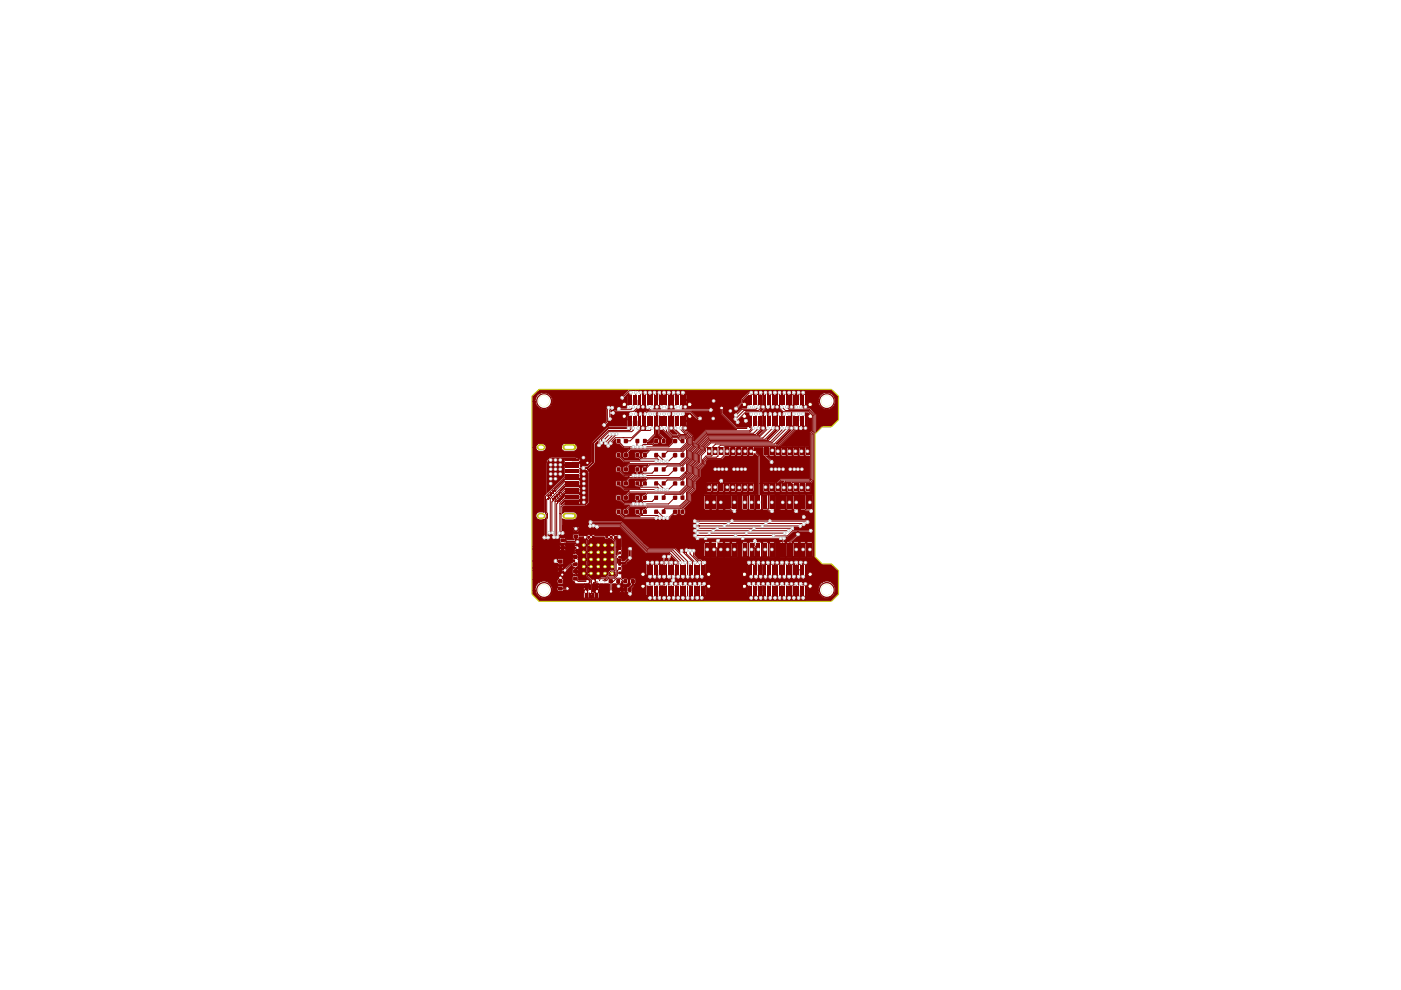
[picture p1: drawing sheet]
<svg xmlns="http://www.w3.org/2000/svg" width="297mm" height="210mm" viewBox="0 0 297 210" stroke-linecap="round" stroke-linejoin="round" font-family="sans-serif">
<g fill="none" stroke="#840000" stroke-width=".21">
<path d="M149.4 97.8v.8M149.6 91.4l-2.5 2.5M149.8 91.6l-2.5 2.5M149.9 91.9l-2.3 2.2M149.9 92.1l-2.1 2.1M150 92.4l-1.9 1.9M150.2 92.6l-1.9 1.8v.7M150.3 92.9l-1.7 1.7M150.4 95.7h.1M150.4 93.1l-1.6 1.6M150.5 93.4l-1.4 1.3M150.6 93.6l-1.2 1.2"/>
<path d="M150.7 93.9l-1.1 1.1M151.6 95.8h.1M151.6 95.7v.1M151.7 94.1l-.7 .8v1.7l-1.3 .1M152.7 94.4l-.5 .5v1.8l-.3 .2h-2M152.9 95.7h.1M153.8 94.7l-.3 .1v1.8l-.6 .6h-3M160.9 96.7v9.8M162.4 95.7v1l1.2 1.3M163.7 95.7h.1M163.7 95.5v.2M116.2 105.2h.1"/>
<path d="M116.2 105.7h.1M116.2 105.7l-.3 .2v2.8l.2 .2v.9M116.2 105.1h.1M116.2 105.1v.1M116.2 105.1h.3M116.2 105.2l.2 .3M116.3 105h.1M116.4 105h.1M116.4 105.6h.1M116.4 105.5h.1M116.4 105.6l-.2 .1M116.4 105.5v.1"/>
<path d="M116.5 105.1h.1M116.5 105.1h.3M116.7 104.6h.1M116.7 105.2h.1M116.7 104.6l.1 .2M116.8 105.1h.1M116.8 104.6h.1M116.8 104.8h.1M116.8 104.6h-.1M116.8 104.8v.3M116.8 104.6h.2M116.8 105h.1"/>
<path d="M116.8 104.9h.1M116.8 104.5h.1M116.9 104.5h.1M117 104.6h.1M117 104.6h.2M117.2 104.6h.1M117.2 105.8h.1M117.2 105.7h.1M117.2 105.8l.1 .1M117.2 105.7v.1M117.3 104.6h.1M117.3 105.7h.1"/>
<path d="M117.3 105.9h.1M117.3 104.6h-.1M117.3 105.7h-.1M117.3 105.9v.1M117.3 106.1h.1M117.3 106h.1M117.3 104v.1M117.3 106.1l-.3 .3v6.4M117.3 106v.1M117.4 105.7h.1M117.5 105.7h.1M117.5 105.7h.2"/>
<path d="M117.6 105.3h.1M117.6 105.4h.1M117.6 105.7h.1M117.6 104.1h.1M117.6 105.4l.1 .1M117.6 105.3v.1M117.7 104.1h.1M117.7 105.2h.1M117.7 105.5h.1M117.7 105.7h.1M117.7 106.3h.1M117.7 105.2l.4 .1"/>
<path d="M117.7 105.5l.1 .2M117.7 105.2l-.1 .1M117.8 104.1h.1M117.8 105.6h.1M117.8 105.2h.1M117.8 105.7h.1M117.8 105.7h-.1M117.9 105.2h.1M118 105.3h.1M118.1 104.8h.1M118.1 105h.1M118.1 106.2h.1"/>
<path d="M118.1 105.2h.1M118.1 105.3h.1M118.1 105.1h.1M118.1 106.3h.1M118.1 105.1l.1 .1M118.1 104.8h.3M118.1 104.8v.2M118.1 105v.1M118.1 105.2v.1M118.1 106.2v.1M118.1 106.3l.1 .2M118.2 104.8h.1"/>
<path d="M118.2 106.1h.1M118.2 105.2h.1M118.2 106.6h.1M118.2 106.5h.1M118.2 106.6l-.2 .2M118.2 106.1l-.1 .1M118.2 106.5v.1M118.3 104.8h.1M118.3 106.1h.1M118.3 106.1l.1 .2M118.4 104.8h.1M118.4 104.8l.1 .1"/>
<path d="M118.4 104.9h.1M118.4 106.3h.1M118.4 106.3h.2M118.5 104.8h.1M118.5 104.9h.1M118.5 104.4h.1M118.5 104.5h.1M118.5 104.6h.1M118.5 105.8h.1M118.5 105.9h.1M118.5 105.7h.1M118.5 106.3h.1"/>
<path d="M118.5 104.4h.2M118.5 104.4l.1 .4M118.5 104.8v.1M118.5 105.7v.2M118.5 105.9l.2 .2M118.6 104.8h.1M118.6 104.7h.1M118.6 106h.1M118.6 105.7h.1M118.6 106.3h.1M118.6 105.7h-.1M118.7 105.7h.1"/>
<path d="M118.7 104.4h.1M118.7 106.1h.1M118.7 106.2h.1M118.7 108.9h.1M118.7 106.2l-.1 .1M118.7 106.1v.1M118.7 106.7v2.2M118.7 105.7l.2 .1M118.8 104.4h.1M118.8 105.7h.1M118.8 104.4l.2 .1M118.9 104.5h.1"/>
<path d="M118.9 105.8h.1M119 104.5h.1M119 105.3h.1M119 105.4h.1M119 105.8h.1M119 105.5h.1M119 105.3v.2M119 107.4v5.3M119 105.5l.1 .2M119 105.6h.1M119 105.2h.1M119 105.2l.3 .2"/>
<path d="M119 105.2v.1M119.1 105.7h.1M119.1 105.2h.1M119.1 105.7l-.1 .1M119.3 105.4h.1M119.3 105.4h.2M119.4 105.4h.1M119.5 105.4h.1M119.8 105.6h1.5M121.3 101.1h-1.5l-4.1 4.1v3.7l.1 .2v.6M121.3 102.1h-1.6l-2 2M121.3 102.6h-1.5l-3.1 3.1v7.1"/>
<path d="M121.3 103.6h-1.5l-.8 .9M121.3 104.1h-1.5l-2.1 2.1v.1M121.3 105.1h-1.6l-.2 .3M147.4 112.5h19.8M147.9 113h18.5M147.9 114.1h17.6M148.1 111l22.3 .1M148.1 112h19.9M148.3 111.5h21.4M148.3 110.5h22.7l.2 .2M149.4 119.3l-.1 1.4M150.4 103.3h.1"/>
<path d="M150.4 113h.1M151.2 112.5h.1M151.6 103.3h.1M152.1 112h.1M152.2 114.6v1.3l.6 .6M152.9 103.3h.1M152.9 101.9v1.4M154.2 103.3h.1M154.3 106.5v.9l1 1h.4M155.4 103.3h.1M156.7 103.4h.1M156.7 103.3v.1"/>
<path d="M158 103.3h.1M158.8 119.3v1.7M159.3 103.3h.1M159.8 119.3v1.5M160 114.7v1l.8 .8M160.8 119.3v1.7M161.8 119.3v1.5M162.2 106.5v.9l1 1h.5M162.3 103.3h.1M162.4 103.3h.1M162.8 119.3v1.5M163.6 103.3h.1"/>
<path d="M163.7 103.3h.1M163.8 119.3v1.4M164.8 119.3v1.5M164.9 103.3h.1M165.5 101.8l-.6 .6v.9M165.8 119.3v1.5M166.2 103.3h.1M166.2 114.1l-.3 .3v2.1M166.4 113h.1M166.8 119.3v1.4M167.5 103.4h.1M167.8 119.3v1.5"/>
<path d="M168.7 103.3h.1M168.8 106.5v1.9M168.8 119.3v1.5M169.2 113.3l-1.8 1.8v1.4M169.8 119.3v1.4M170 103.3l-.1 .1M170.3 106.5v.9l.6 .7h.9l.2 .3M170.8 119.3v1.5M171.3 103.4h.1M171.3 103.3v.1M171.9 112.5h-3.8l-1.1 1.1-19.6-.1M172.1 101.7l-.4 .3h-5.2l-.3 .4v1"/>
<path d="M172.4 101.9l-.5 .4h-3.8l-.6 .7v.4M149.3 123.8v1.4M158.8 123.8v1.4M159.3 120.7v1.6M159.3 125.2v1.5M159.8 123.8v1.4M160.3 120.8v1.5M160.3 125.2v1.5M160.8 123.8v1.4M161.3 120.8v1.5M161.3 125.2v1.5M161.8 123.8v1.4"/>
<path d="M162.3 120.7v1.6M162.3 125.2v1.5M162.8 123.8v1.4M163.3 120.8v1.5M163.3 125.2v1.5M163.8 123.8v1.4M164.3 120.8v1.5M164.3 125.2v1.5M164.8 123.8v1.4M165.3 120.7v1.6M165.3 125.2v1.5M165.8 123.8v1.4"/>
<path d="M166.3 120.8v1.5M166.3 125.2v1.5M166.8 123.8v1.4M167.3 120.8v1.5M167.3 125.2v1.5M167.8 123.8v1.4M168.3 120.7v1.6M168.3 125.2v1.5M168.8 123.8v1.4M169.3 120.8h.1M169.3 120.8v1.5M169.3 125.1v1.6"/>
<path d="M169.8 123.8v1.4M170.3 120.8v1.5M170.3 125.2v1.5M170.8 123.8v1.4"/>
</g>
<circle cx="175.3" cy="125.1" r="1.57" fill="none" stroke="#840000" stroke-width=".25"/>
<path d="M122.1 113.9v.7l.3 .3h-2.3" fill="none" stroke="#840000" stroke-width=".42"/>
<circle cx="122.4" cy="116.2" r=".21" fill="#840000"/>
<path d="M121.3 98.1h3.2M125.7 94v4l-1.2 1.2h-.8M128.9 90.8h4.4M117.8 119h1M119.3 116.2h3.1M119.3 114.5h.5l.3 .4M130.5 113.9h.1M131.6 113.2h-2.7l-.3 .4v.3M118.8 120.6v.8l.4 .4M118.8 122.5v.7M118.8 120.7h.1" fill="none" stroke="#840000" stroke-width=".42"/>
<g fill="none" stroke="#840000" stroke-width=".21">
<path d="M131.1 93.5l1.1 1.2M131.1 99.5l1.2 1.3M131.1 96.5l1.2 1.3M115.8 109.7l-.1 .2v3.9l-.3 .2M116.1 109.8l-.2 .2v3.8l.3 .2M116.7 112.8l-.3 .1M117 112.8l.2 .1M117.2 104.2h.1M117.2 104.1h.1M117.2 104.2l.1 .1M117.2 104.1v.1M117.3 104.3h.1"/>
<path d="M117.3 104.1h.1M117.3 104.3v.1M117.3 104.1h-.1M117.3 104.4h.1M117.3 104h.1M117.3 104.5h.1M117.3 104.4v.2M117.4 104h.1M117.4 104l.2 .1M117.5 104.1h.1M117.6 104.1h.1M117.7 106.3v7.3l-.3 .3"/>
<path d="M118 106.8v6.8l.2 .3M118.7 108.9v4l-.2 .1M119 112.7l.3 .3M119.8 105.6l-1.1 1.1M121.3 106.6h-1.5l-.8 .8M122 119.6h-.9l-1.3 1.3M124 113.9h.8l-.3 .6v7.7l.9 .8v2.8l.4 .4M125.2 110.7h6.6M125.8 113.9v.7l1 1M129.6 113.9l.8 .8v6.2l-.2 .2h-.7l-.3 .3v.4l-.8 .8h-1l-.3 .4v.4M131.1 108.5l1.2 1.3M131.1 102.5l1.2 1.3"/>
<path d="M131.4 117.2l-.8 .7v4l-.4 .4h-1.2l-.9 .7-.6 .1M131.5 111.5h-4.7l-.2 .2M131.6 111.3h-5.5l-.3 .1M131.7 111h-6.1l-.5 .5M132.8 102v.5M132.8 108v.5M118.8 124.8h1.5M122 121.2h1.3l.5 .4M122 122.7l.6 .6h1.9M124.2 125.5v.7M125 125.4v.8M125.8 123.2v1.3"/>
<path d="M126.6 123h.1M126.6 123v1.5M126.6 125.4v.8M129.5 123.3h.1M129.5 123.3l.2 .1M129.5 123.3v2.1M130.7 122.6l-.7 .7h-.5M131.4 120.5l-.5 .5v1l-.6 .6h-1.2l-1.1 .8"/>
</g>
<circle cx="115.4" cy="125.1" r="1.57" fill="none" stroke="#840000" stroke-width=".25"/>
<circle cx="133.3" cy="90.8" r=".21" fill="#840000"/>
<path d="M128.9 90.8l-3.2 3.2M133.3 89.2v1.6" fill="none" stroke="#840000" stroke-width=".42"/>
<path d="M128.8 89.4l-.7 .7M129 91.3l-2 2v1.1M129.1 91.5l-1.6 1.6v.8M129.3 92l-1.3 1.3M130 92.2l-1.6 1.5v.3" fill="none" stroke="#840000" stroke-width=".21"/>
<circle cx="115.4" cy="85" r="1.57" fill="none" stroke="#840000" stroke-width=".25"/>
<path d="M117.5 103.7l2.2-2.2h3.3v-2.3l.6 .5 .4-.1 .5 .2 .2 .5v6l-.2 .5-.4 .2h-4.4l3.2-.1v-.7h-3.3v.2l-.6 .6 .7-1h3.3v-1.3h-3.4l-.1 .4-.3-.1 .5-.4h3.2l.1-1.4h-3.4v.3l-.7 .6h-.2l1-1.1h3.2v-1.3h-3.3v.2l-1.9 1.9z" fill="#840000"/>
<path d="M117.5 103.7l2.2-2.2h3.3v-2.3l.6 .5 .4-.1 .5 .2 .2 .5v6l-.2 .5-.4 .2h-4.4l3.2-.1v-.7h-3.3v.2l-.6 .6 .7-1h3.3v-1.3h-3.4l-.1 .4-.3-.1 .5-.4h3.2l.1-1.4h-3.4v.3l-.7 .6h-.2l1-1.1h3.2v-1.3h-3.3v.2l-1.9 1.9z" fill="none" stroke="#840000" stroke-width=".21"/>
<path d="M116.2 97.6l.6-.4 5.4 .1h-2.6v1.3h1.8v.1h-1.8v2.2l-3.5 3.5v-6.3z" fill="#840000"/>
<path d="M116.2 97.6l.6-.4 5.4 .1h-2.6v1.3h1.8v.1h-1.8v2.2l-3.5 3.5v-6.3z" fill="none" stroke="#840000" stroke-width=".21"/>
<path d="M112.9 84.1l1.5-1.4h18.8l-1.1 1.1-.6 .4 .1 .5 .5 .1 .3-.6 .9-.9 .1 .4h-.4v2.2l-.2 .4v.2h-1.1l-.3-.3h-.4l-.3 .3 .1 .5h-.6l-.7 .3v-.3h.2a.48 .48 0 0 0 .6-.3 .48 .48 0 0 0-.2-.6l-.3-.2-.3 .3-.3-.2-.5 .1-.2 .3v2.9l-.3 .4h-.4l-.2 .2v.4l.2 .3 .7-.2 .1-.4 .4-.4v-.4l.5 .1 .3-.4-.3-.7h2.4v.3a.49 .49 0 0 0 .8 .1 .49 .49 0 0 0-.1-.8h-.4l-.3 .4h-2.4v-.4l.6 .3 .4-.6h2.9l-.1 .2v.4h-.3l-.1 2.2-4.2 .1-3.2 3.2-.1 4.3-.9 .9-1.1-.1-.2 .4-.2-.3-.1-1.5h-.3l-.6-.4h-5.2l-.6 .4-.3 .3-.1 .5v6.5l-.4 .6v3.4l-1.2-.1a.86 .86 0 0 0-.6 1 .86 .86 0 0 0 .8 .7l1-.1v3.4h-.3l-.2 .5 .2 .4 .5 .1 .2-.2 .5 .2 .4-.4v-.2l-.5-.5 .4 .1 .2-.2 .5 .2-.3 .2 .1 .5 .3 .2 .5-.2 .3 .2 .4-.1v.7l.4 .2h.6l.2-.1 .2 .1h1.8v2.2l-.4 .1-.1 .2v.2h.5v.4h-.5l.1 .3 .4 .1v.3l-.4 .1-.1 .3h-.4l-1.2 1.2-.3 .2h-.4v.4l.5-.1 .3 .2 .3-.1 1.1-1.3 .6 .4v.2l-.4 .1-.1 .1 .1 1 .4 .1v.3l-.4 .1-.1 .1v.8l.5 .3 .2 .4h3.1v.8h-.5v2.2h.7l.1-.6 .1 .6h.7v-1.2h-.6v-.2h.6v1.4l.8-.1v-1.1l-.2-.4 .2-.1-.1-.5h-.7l.1 .5-.1 .3h-.6v-.3h.6v-.5l-.3 .1v.4h-.3v-.7h.6v-.4v.4h.8v-.4l-.3-.1v.5h-.2v-.5l-.3 .1-.3-.1v.5h-.3v-.6h3.4l.3 .2v1.1l-.2 .3 .4 .3h.2l.3-.2-.1-.3h1.4l.2 .4h.2v-.4h.4v.4h.3l.1-.4h-2.6l-.1-.1v-.4l1.9 .1v-.4h.4v.4l.7-.1v.7l.4 .2v.6a.51 .51 0 0 0 .7 .1 .51 .51 0 0 0 0-.7l.2-.2v-.8l.4-.4h1.4l.1 .4 .6 .1a.47 .47 0 0 0 0-.8 .47 .47 0 0 0-.7 .3h-1.4v-.3l2.3-.1 .2 .3v2.2l.5 .1-.2 .2 .1 .5 .4 .2 .3-.1 .2-.4v-.3l-.2-.1h.3l-.1 .3 .1 .4 .5 .2 .4-.5-.2-.4h.3l-.1 .3 .1 .4 .3 .2 .4-.1 .2-.4-.2-.4 .1-2.4h-.5l.1-.3-.4-.4h-.3l-.2 .1-.1 .4 .1 .2h-.2l.1-.3-.4-.4h-.3l-.2 .1v.6h-.1v-.5l-.4-.2h-.3l-.3 .5h-2.1v-1.1l-.9-.1-.3 .3v.6l.3 .4-.5 .5-.4 .1-.1 .2h-.3l-.3-.3h-.7l-.2 .3h-1.5v-.7l.2-.2h.6l.2 .2 .1-.2h.3l.1 .2 .5-.4v-.3l.2 .4 .3 .3h.5l.4-.3 .1-.8-.3-.3h-.8l-.2 .2-.2-.3 .1-.8h4v.3a.49 .49 0 0 0 .8 .1 .49 .49 0 0 0-.1-.8l-.6 .1-.1 .3h-4.1l.1-2h.8l.4-.4h3.7l.2 .3v2.3l.4 .1v.6l.4 .2 .3-.1 .2-.7 .1 .6 .4 .2 .3-.1 .2-.4-.1-.3h.2l-.1 .3 .4 .5 .4-.1 .2-.4-.1-2.7h-.6l.2-.5-.4-.3h-.3l-.2 .2-.1 .3 .1 .3h-.3l.2-.5-.4-.3h-.3l-.3 .2v.5l.2 .1h-.4l.2-.1v-.5l-.4-.2h-.3l-.3 .2v.3h-3.7l.9-.9v-1.7a.53 .53 0 0 0 0-.7 .53 .53 0 0 0-.7-.1l-.2 .3v2.1l-.8 .7h-.5v-5.2l-.4-.4h-1.1l-.3 .2-.2-.2-.6 .1-.1 .1-.2-.2-.1 .2h-.4v-.2l-.2 .2h-2l-.2-.2-.6 .1-.1 .1-.3-.2h-.4l-.2 .2h-1.6l-.1-.4-.2-.1h-.8l-.3 .3v.7l.4 .4h-1.5l-.6-.5h-.8l-.5 .3 .3-.3-.1-.5h.8a.51 .51 0 0 0 .4-.6 .51 .51 0 0 0-.5-.5h2.1l.3 .4h.2v-.4h.4v.4l.4-.1 .1-.2v-.1h-3.5v-.5l2.5 .1 .1-.4h.4v.4h.5v-.2l-.4-.3h-.6l-.4 .4h-2.1v-.4h5.3l.1 .3 .4 .2 1-.2 .2 .4 .7-.2 .1-.2h4.3l5.6 5.5h4.8l.2 .2-.4 .1-.3 .3 .3 1h-.5v-.5l.2-.3-.2-.5a.56 .56 0 0 0-.6 0 .56 .56 0 0 0-.2 .6l.2 .2-.2 4 .4 .4h.3l.3-.5-.1-.3h.2v.6l.3 .2 .4-.1 .2 .6-.4 .1v.6h-.2l.1-.3-.3-.4h-.4l-.3 .3 .1 .4h-.5l.1 2.4-.2 .2v.3l.4 .4h.3l.3-.5-.2-.4h.4l-.2 .2 .1 .5 .5 .2 .4-.5-.1-.4h.3l-.2 .2 .1 .5 .5 .2 .4-.6 .1 .4 .5 .2 .4-.5-.2-.4h.3l-.1 .3 .1 .4 .5 .2 .4-.5-.2-.4h.4l-.2 .3a.55 .55 0 0 0 .8 .5l.2-.5 .1 .4 .3 .2 .4-.1 .2-.4-.1-.4h.2l-.1 .5 .4 .4 .6-.3-.1-.6h.2v.7l.4 .2 .3-.1 .2-.4-.1-.4 .4-.1v-2.1h.2l.2 .5 .6-.1 .1-.4h6.7l.1 .4h.7a.46 .46 0 0 0-.1-.7 .46 .46 0 0 0-.7 .3h-6.7v-.2a.55 .55 0 0 0-.9 .2h-.2l.2-.4h8.5l.2 .3v2.2l.5 .1-.2 .2 .1 .5 .4 .2 .3-.1 .2-.4-.2-.4h.3l-.1 .3 .1 .4 .4 .2 .3-.1 .2-.4-.2-.4h.4l-.2 .3 .4 .6 .4-.1 .2-.5a.5 .5 0 0 0 .7 .5 .5 .5 0 0 0 .1-.8h.4l-.2 .2v.3l.4 .4 .5-.3v-.6h.3l-.2 .2v.3l.5 .4 .3-.1 .2-.5 .1 .4 .4 .2 .3-.1 .2-.4-.2-.4h.3l-.1 .3 .4 .6 .4-.1 .2-.4-.2-.4h.4l-.2 .2v.3l.4 .4h.3l.3-.6 .1 .4 .5 .2 .4-.5-.1-.4h.3l-.2 .2 .1 .5 .5 .2 .4-.3v-.5l-.2-.1h.3v.7l.5 .2 .4-.5-.2-.4h.2v-1.1l.1 1.1 .2-.1v-1h-.3v-1.3l.1 1.1h2.6v.3a1.84 1.84 0 0 0 2.8 1.2 1.84 1.84 0 0 0 0-3 1.84 1.84 0 0 0-2.8 1.2v.3h-2.4v-.9h.2l.2 .5 .5-.1a.46 .46 0 0 0 0-.7 .46 .46 0 0 0-.7 .3l-.3-.2h-.8l.1-.5-.4-.2h-.3l-.2 .1v.6h-.2v-.5l-.3-.2h-.3l-.3 .3 .1 .4h-.5l.1 2.4-.2 .3-.2-.3 .1-2.4h-.5l.1-.3-.3-.4h-.4l-.1 .1-.2 .4 .1 .2h-.2l.1-.3-.2-.3-.5-.1-.3 .5 .1 .2h-.6l.1 2.4-.1 .3v-.2l-.2-.1h.2v-2.4h-.5v-.5l-.4-.2h-.3l-.2 .1v.6h-.2a.49 .49 0 0 0-.3-.7h-.3l-.2 .1v.6h-.5l.1 2.4-.2 .3-.2-.3 .1-2.4h-.5l.1-.3-.3-.4h-.4l-.2 .1-.1 .4 .1 .2h-.2l.1-.3-.4-.4h-.3l-.2 .1-.1 .4v.2v-.5l-.4-.2h-.3l-.3 .5h-8.5l-.2-.4-.5-.1-.3 .5v.2v-.5l-.4-.2h-.3l-.2 .1v.6h-.2l.1-.3-.2-.3-.5-.1-.3 .3 .1 .4h-.5l.1 2.4-.2 .3-.2-.3 .1-2.4h-.5l.1-.3-.3-.4h-.4l-.3 .5 .1 .2h-.2l.1-.3-.2-.3-.5-.1-.3 .5v.2h-.5v2.4h.2l-.2 .3v-.2l-.2-.1h.2v-2.4h-.6v-.5h.2l.4-.4-.2-.4 .2-.2v-2.9h-.6v-.6l-.3-.2-.3 .1v-.5l.2-.3-.1-.2 1.3 1.2v.5h-.2l.1 3 .4 .2 .3-.1 .2-.4-.1-.3h.2l-.1 .3 .1 .3 .5 .2 .4-.5-.1-.3h.2a.53 .53 0 0 0 .1 .6 .53 .53 0 0 0 .6 .1l.2-.4-.1-.3h.2v.6l.3 .2 .4-.1a.45 .45 0 0 0 .1-.7h.2v.6l.3 .2 .6-.3v-.5l.1 .6 .4 .2 .3-.1 .2-.4-.1-.3h.3l.1-.3h.2l.1 .3 .3 .3 .5-.3v-.3h6.7v.3a.49 .49 0 0 0 .8 .1 .49 .49 0 0 0-.1-.8l-.6 .1-.1 .3h-6.7l-.2-.4h-.5l-.4 .4v-2.1l.3-.3h8.4l.2 .3v2.3l.4 .1v.6l.4 .2 .3-.1 .2-.4-.1-.3h.2l-.1 .3 .1 .3 .4 .2 .3-.1 .2-.4-.1-.3h.2l-.1 .3 .4 .5 .4-.1 .2-.4a.5 .5 0 0 0 .6 .5 .5 .5 0 0 0 .3-.8h.2v.6l.3 .2 .5-.3v-.5h.2v.6l.4 .2 .3-.1 .2-.4 .1 .3 .4 .2 .3-.1 .2-.4-.1-.3h.2l-.1 .3 .4 .5 .4-.1 .2-.4-.1-.3h.2l-.1 .4 .4 .4h.3l.3-.5 .1 .3 .5 .2 .4-.5-.1-.3h.2v.6l.3 .2 .6-.3v-.5l.1 .6 .5 .2 .4-.5v-1.4l.1 1.1 .2-.1v-.2h.2v.1a.47 .47 0 0 0 .7 .3 .47 .47 0 0 0 0-.8h-.5l-.4 .4v-.8h-.3v-1.3l.1 1.1h.2v-1l-1-.1 .2-.2v-.4l-.2-.1-.5-.1-.3 .2v.5l.2 .1h-.3v-.6l-.6-.2-.3 .2v.5l.2 .1h-.6l-.1 2.7-.1-2.7h-.6l.2-.5-.3-.3h-.5l-.2 .4 .2 .4h-.4l.2-.2-.1-.4-.6-.2-.3 .4 .1 .4h-.6v2.7v-2.7h-.7l.2-.1v-.5l-.4-.2h-.3l-.3 .2v.5l.2 .1h-.3l.1-.2-.1-.4-.6-.2-.3 .2v.5l.2 .1h-.6l-.1 2.7-.1-2.7h-.6l.2-.5-.3-.3h-.4l-.2 .2-.1 .3 .1 .3h-.3l.2-.5-.4-.3h-.3l-.3 .2v.3l.2 .3h-.4l.2-.1v-.5l-.4-.2h-.3l-.3 .2v.3h-8.4l-.1-.3-.3-.2-.5 .1-.3-.4h-.6l-.8-.8 .2-1.2-.3-.2-.5 .1-1.2-.2-.5 .3v.3l.3 .4-.6-1-.5 .2-.2 .4 .2 .3-1-1h-5.6l-1-1h12.7v2.9h1.2v-3.1h-1.1l-.1 .2h-12.7l-4.6-4.6h14.8l.3 .5h.3l-.6 .3 .1 .5 .5 .2-.5 .4 .1 .5 .4 .1-.5 .4 .1 .5 .4 .1 .1 .5 .3 .1 .5-.2h.9a.47 .47 0 0 0 .4 .2 .47 .47 0 0 0 .4-.2h1.8v.5h-.9l-.2 .2 .1 3 1.2-.1v-1.9l.1 .1v1.8h1.3v-2.9h.2l.1 3 1.2-.1v-2.9h.1l.1 3 1.2-.1v-2.9h1v2.9h1.3v-2.9l-.2-.2h-1l-.1 .2h-1l-.1-.2h-1l-.3 .2-.1-.2h-1l-.4 .2-.1-.2h-.7l.1-.5h4.4l.3 .2h.4l.1-.2h1.9l-.3 .3 .1 .2-.9 .1 .1 3.1 1.2-.1v-1.9l.2 .1v1.8h1.3v-2.9h.1l.1 3 1.2-.1v-2.9h.2v2.9h1.2v-2.9l-.1-.2h-1l-.1 .2-.4-.2h-1l-.1 .2h-.1l-.2-.2h-.8l-.1-.5h4.7l.3 .2h.3v.3l-.4 .2 .1 3 1.1-.1v-2.9h.2l.1 3 1.2-.1v-2.9h.1v2.9h1.3v-2.9h.2v2.9l1.2 .1 .1-3h.1v2.9l1.2 .1v-3.2h-1l-.2 .2h-.1l-.1-.2h-1l-.2 .2h-.2l-.1-.2h-1l-.3 .2-.1-.1 1.2-1.2 .5-.2 .1-.4-.2-.3-.3-.1-.4 .1-.1 .6-1.5 1.4h-.3l-.2 .2h-.2v-.2h-.3v-.3h.3l.2-.4-.1-.3h.5l1.1-1.1h3.2l.5 .2 .3-.1 .2-.5-.4-.4-.6 .3h-3v-.5h.8l.6 .2 .3-.2v-.3h.6l.2-.4 .5 .1a.48 .48 0 0 0 .3-.5 .48 .48 0 0 0-.3-.5h-7.8l-.4-.2-.4 .2h-7.2l-.4-.2-.4 .2h-7.1l-.5-.2-.3 .2-.1 .3h-21.2l-.3-.3h-.3l-.3 .3v.4l.2 .2-.3 .4h-5.3v-1.5l.5 .2h2a.83 .83 0 0 0 .6-.9 .83 .83 0 0 0-.6-.8h-2.2l-.3 .3v-1.3l.2-.2h4.5l.8-.5 .2-.5v-6.1l-.5-.6h.3l1.4-1.5v-4l.5-.5-.2 1 .4 .3h.3l.4-.6 .3-.2 .1-.3 .1 .5 .4 .1 .2 .6 .7-.2a.34 .34 0 0 1 .4-.4l.2-.3-.1-.4 .7-.6-.1 .7 .2 .3h.6l.9 .9h1.3l-.8 .8-.5 .1-.1 1 .2 .3h.8l.2-.3v-1l.5-.5h3.7l-.4 .4-.9 .1-.1 .3v.6l.1 .2-.5-.1 .1-.7-.2-.4-1 .1-.1 1 .3 .3h.6l.3 .3h-3.3l-.7-.6v-1l-1-.1-.2 .4v.6l.2 .4h.6l.9 .8h1.2l-.7 .8-.6 .3v.8l.2 .3 1-.1v-1.1l.3-.4h3.8l-.3 .3-.6-.1-.4 .3v.7l.1 .3-.1 .2h-.5v.2l-.3-.3h.3l.2-.4v-.6l-.4-.4h-.5l-.4 .3v.8l.3 .3v.2l-.7-.1-.2 .3h-1.5l-.7-.8v-.8l-.3-.2h-.5l-.3 .3-.1 .7 .2 .4h.6l.9 .9h1.2l-.7 .8h-.4l-.2 .2v.9l.3 .2h.5l.4-.2v-1.1l.3-.4h3.3l-.8 .7v.6l.1 .2-.5-.1 .1-.7-.2-.3h-1l-.1 1.1 .4 .2h.5l.3 .3h-3.3l-.7-.6v-1h-1.1l-.1 .3v.6l.2 .3 .6 .1 .9 .9h1.2l-.7 .7-.6 .3v.8l.2 .3 1-.1v-1.1l.3-.4h3.3l-.8 .5v.7l.1 .3-.1 .2h-.5v.2l-.3-.3h.3l.2-.4v-.6l-.4-.4h-.5l-.4 .3v.8l.3 .3v.2l-.7-.1-.2 .3h-1.5l-.7-.8v-.7l-.3-.3-.7 .1-.2 .3v.6l.2 .4h.6l.9 .9h1.2l-.7 .8-.5 .1v1.1l.2 .1h.5l.4-.2v-1l.3-.5h3.3l-.8 .7v.6l.1 .3-.5-.2 .1-.7-.2-.3-1 .1-.1 1 .4 .2h.5l.3 .4h-3.3l-.7-.7v-.8l-.2-.2-.9 .1-.1 .2 .1 .8 .3 .2h.4l.9 .9h6.5l.2 .1a.45 .45 0 0 0 .6-.1l.4 .2 .4-.2 .3 .2 .5-.2 .1 .1 .4 .1 .7-.7h27.6l.3 .5 .7-.2v-.6l-.4-.2h-.3l-.3 .3v.2h-27.6l.4-.5 .7 .1 .4-.2v-.9h.3v.9l.3 .2h.5l.4-.2 .1-.8-.4-.3 1.6-1.6v-1.2h2.7l.1 3 1.1-.1v-2.9h.2l.1 3 1.2-.1v-2.9h.1v2.9l.1 .1h1.1l.1-3h.2l.1 3h1l.4 .5 .5 .3h.3l.2-.3v-.5l.2-.1v-2.9h1l.1 3h1l.2-.1v-2.9h.1v2.9l1.2 .1 .1-.1v-2.9l-.1-.2h-1.1l-.1 .2-.3-.2h-1l-.1 .2-2.2-.2-.1 2.9-.1-.2-.1-2.7h-1.1l-.1 .2-.3-.2h-1.1l-.1 .2-.2-.2h-1.1l-.1 .2-.2-.2h-1.1l-.1 .2h-2.7v-.3l1-1v-1.3h2.2l.1 1.8h.9l.2-.2v-1.6l.1 1.8h1l.1-.2v-1.6l.2 1.8h.9l.2-.2v-1.6l.2 1.8h.9l.2-.2v-1.6l.1 1.8h1l.1-.2v-1.6l.2 1.8h.9l.2-.2v-1.6l.2 1.8h.9l.2-.2v-1.6l.1 1.7 1 .1 .2-.2-.1-1.7h-1.1v.1l-.2-.1h-1l-.1 .1-.2-.1h-1l-.1 .1-.1-.1h-1.1v.1l-.2-.1h-1l-.2 .1-.3-.1 .2-.3-.1-.4-.6-.2-.3 .4 .2 .5-.3 .1-.2-.1h-1l-.1 .1-.1-.1h-1l-.1 .1h-2.2v-.3l1-.9v-1.6l1.1-1.1v-.7l.3-.4h3a1.52 1.52 0 0 1 1.6-.8l.2-.2v-1.6l.1 1.8h1l.1-.2v-1.6l.2 1.8h.9l.2-.2v-1.6l.1 1.7 1 .1 .2-.2 .1-1.6v1.8h1l.2-.2v-.3l.7 .6v8.1l-.4 .1 .1 3.1h1l.2-.1v-2.9h.1l.1 3h.9l.9 .8 .6-.2v-.6l.2-.1v-2.9h1l.1 3 1.1-.1v-2.9h.2v2.9l.1 .1h1.1l.1-3h.1v2.9l.3 .1-.1 .5 .3 .3h.3l.3-.2v-.6l.2-.1v-2.9h.2l.1 3h.8l.3 .3h.7l.3 .4 .5-.1 .2-.5-.2-.2-.1-3.1h-1.1l-.1 .2v2.8l-.1-.1-.1-2.9h-1.1l-.1 .2-.3-.2h-1.1l-.1 .2-.2-.2h-1.1l-.1 .2-.2-.2h-1.1l-.1 .2-2.1-.2-.1 3-.2-.1v-2.7l-.2-.2h-1l-.1 .2-.5-.2v-2.4h.7l.1 1.8 1-.1v-1.7h.2v1.7l1 .1 .1-1.9h-1.1v.1h-.2v-.1h-1.1v.1h-.7v-5.9l-.7-.8v-.2l-.4-.2-.1 .1v-.6h1.9v1.7l.3 .1v.2l1.1 1v.4l.4 .2 .3-.1 .2-.5-.2-.4h-.4l-.9-.8 .3-.1v-1.7h.2l.1 1.8 1-.1v-1.7h.1l.1 1.8 1-.1v-1.7h.2l.1 1.8 1-.1v-1.7h.2l.1 1.8 1-.1v-1.7h.1l.1 1.8 1-.1v-1.7h.2v1.7l1 .1 .1-2h-1.1v.2h-.2v-.2h-1.1v.2h-.1v-.2h-1.1v.2h-.2v-.2h-1.1v.2h-.2v-.2h-.1l3.4-3.4 .5-.3v-.6h.3l-.2 .2 .1 .5 .4 .2 .3-.1 .2-.4v-.3l-.2-.1 .7-.1v-1l.1 1 .1 .1 .1-1.2-.3 .1v-1.2l.1 1.1h.2v-1.1h-.4v-.6h.6l.3 .3a.48 .48 0 0 0-.3 .7 .48 .48 0 0 0 .7 .1v2.8l-.4 .4v2.9h-.9v1.9l.9 .1v4.7l-6.2 .1-.7 .9h-.4v1.8h1.1v-1.8h-.1l.3-.4h.5l-.2 .4h-.3l.1 1.9 1-.1-.1-1.9h1.1l-.8 .1 .1 1.9 1-.1v-1.5l.1-.1v1.6l1.1 .1v-1.8h.2l.1 1.8 1-.1v-1.7h.2v1.7h1.1v-1.7l.8-.6v-9.7v25.9l1.6 1.6h2l1.4 1.4v4.8l-1.4 1.4h-61.8l-1.5-1.4v-.8h.6l.2 .8a1.77 1.77 0 0 0 1.8 .9 1.77 1.77 0 0 0 1.5-1.3h6.8v1.2l.7 .1 .1-1.1-.2-.6 .2-.1-.1-.4-.7 .1v.4h.2l-.2 .4h-6.8l.1-1h1v.6l.3 .3h.8l.3-.3h1l.1-.1v-.5l-.1-.1-1 .1-.3-.3h-.8l-.3 .3h-1l-.3-.5h7v.4h.8v-.4v.4h.3v-.5l-.3 .1-.2-.1v.5h-.4v-.5l-.2 .1h-7v-.1a1.86 1.86 0 0 0-2.2-.6 1.86 1.86 0 0 0-1.1 1.8h-.6v-2.2h5.2v.7l.3 .3h.8l.3-.3v-.7l-.3-.5a.44 .44 0 0 0-.5-.2 .44 .44 0 0 0-.3 .4l-.3 .3h-5.2v-2h5.2l.3 .3h.2l-.1-.4-5.6 .1v-.5l5.6 .1 .1-.4h.4v.4h.5v-.3l-.3-.1h-.8l-.3 .3h-5.2v-1.4h4.4l.1 .3 .4 .2 .3-.1 .3 .3h.8l.3-.2v-.8l-.3-.3h-.8l-.2 .2-.4-.2-.4 .2-.1 .4h-4.4v-2.6h5.7l.3 .4h.2v-.4h.4v.4l.4-.1 .1-.2-.1-.2-7 .1v-.5l6.1 .1 .1-.4h.4v.4l.5-.1-.4-.4h-.6l-.4 .2v.2h-5.7v-21.1h.7a.76 .76 0 0 0 .6 .9h.9l.4-.2 .2-.3 .1-.4h3.2v.4l.6 .5h2.2l.3-.2a.83 .83 0 0 0-.2-1.4h-2.4l-.5 .7h-3.2l-.1-.5-.4-.2h-1.3l-.4 .7h-.7v-9.7h.6a1.85 1.85 0 0 0 1.5 1.7 1.85 1.85 0 0 0 2-1.1h14.9v.3l.3 .2h.4l.2-.2a.47 .47 0 0 0-.3-.7 .47 .47 0 0 0-.6 .4h-14.9v-.2a1.82 1.82 0 0 0-1.5-2.3 1.82 1.82 0 0 0-2 1.9h-.6z" fill="#840000"/>
<path d="M112.9 84.1l1.5-1.4h18.8l-1.1 1.1-.6 .4 .1 .5 .5 .1 .3-.6 .9-.9 .1 .4h-.4v2.2l-.2 .4v.2h-1.1l-.1-.2-.6-.1-.3 .3 .1 .5h-.6l-.7 .3v-.3h.2a.48 .48 0 0 0 .6-.3 .48 .48 0 0 0-.2-.6l-.3-.2-.3 .3-.3-.2-.5 .1-.2 .3v2.9l-.3 .4h-.4l-.2 .2v.4l.2 .3 .7-.2 .1-.4 .4-.4v-.4l.5 .1 .3-.4-.3-.7h2.4v.3a.49 .49 0 0 0 .8 .1 .49 .49 0 0 0-.1-.8h-.4l-.3 .4h-2.4v-.4l.6 .3 .4-.6h2.9l-.1 .2v.4h-.3l-.1 2.2-4.2 .1-3.2 3.2-.1 4.3-.9 .9-1.1-.1-.2 .4-.2-.3-.1-1.5h-.3l-.6-.4h-5.2l-.6 .4-.3 .3-.1 .5v6.5l-.4 .6v3.4l-1.2-.1a.86 .86 0 0 0-.6 1 .86 .86 0 0 0 .8 .7l1-.1v3.4h-.3l-.2 .5 .2 .4 .5 .1 .2-.2 .5 .2 .4-.4v-.2l-.5-.5 .4 .1 .2-.2 .5 .2-.3 .2 .1 .5 .3 .2 .5-.2 .3 .2 .4-.1v.7l.4 .2h.6l.2-.1 .2 .1h1.8v2.2h-.2l-.3 .3v.2h.5v.4h-.5l.1 .3 .4 .1v.3l-.4 .1-.1 .3h-.4l-1.2 1.2-.3 .2h-.4v.4l.5-.1 .3 .2 .3-.1 1.1-1.3 .6 .4v.2h-.2l-.3 .2 .1 1 .4 .1v.3h-.2l-.3 .2v.8l.5 .3 .2 .4h3.1v.8h-.5v2.2h.7l.1-.6 .1 .6h.7v-1.2h-.6v-.2h.6v1.4l.8-.1v-1.1l-.2-.4 .2-.1v-.4l-.8-.1 .1 .5-.1 .3h-.6v-.3h.6v-.5l-.3 .1v.4h-.3v-.7h.6v-.4v.4h.8v-.4l-.3-.1v.5h-.2v-.5l-.3 .1-.3-.1v.5h-.3v-.6h3.4l.3 .2v1.1l-.2 .3 .4 .3h.2l.3-.2-.1-.3h1.4l.2 .4h.2v-.4h.4v.4h.3l.1-.4h-2.6l-.1-.1v-.4l1.9 .1v-.4h.4v.4l.7-.1v.7l.4 .2v.6a.51 .51 0 0 0 .7 .1 .51 .51 0 0 0 0-.7l.2-.2v-.8l.4-.4h1.4l.1 .4 .6 .1a.47 .47 0 0 0 0-.8 .47 .47 0 0 0-.7 .3h-1.4v-.3l2.3-.1 .2 .3v2.2l.5 .1-.2 .2 .1 .5 .4 .2 .3-.1 .2-.4v-.3l-.2-.1h.3l-.1 .3 .1 .4 .5 .2 .4-.5-.2-.4h.3l-.1 .3 .1 .4 .3 .2 .4-.1 .2-.4-.2-.4 .1-2.4h-.5l.1-.3-.4-.4h-.3l-.2 .1-.1 .4 .1 .2h-.2l.1-.3-.4-.4h-.3l-.2 .1v.6h-.1v-.5l-.4-.2h-.3l-.3 .5h-2.1v-1.1l-.9-.1-.3 .3v.6l.3 .4-.5 .5-.4 .1-.1 .2h-.3l-.3-.3h-.7l-.2 .3h-1.5v-.7l.2-.2h.6l.2 .2 .1-.2h.3l.1 .2 .5-.4v-.3l.2 .4 .3 .3h.5l.4-.3 .1-.8-.3-.3h-.8l-.2 .2-.2-.3 .1-.8h4v.3a.49 .49 0 0 0 .8 .1 .49 .49 0 0 0-.1-.8l-.6 .1-.1 .3h-4.1l.1-2h.8l.4-.4h3.7l.2 .3v2.3l.4 .1v.6l.4 .2 .3-.1 .2-.7 .1 .6 .4 .2 .3-.1 .2-.4-.1-.3h.2l-.1 .3 .4 .5 .4-.1 .2-.4-.1-2.7h-.6l.2-.5-.4-.3h-.3l-.2 .2-.1 .3 .1 .3h-.3l.2-.5-.4-.3h-.3l-.3 .2v.5l.2 .1h-.4l.2-.1v-.5l-.4-.2h-.3l-.3 .2v.3h-3.7l.9-.9v-1.7a.53 .53 0 0 0 0-.7 .53 .53 0 0 0-.7-.1l-.2 .3v2.1l-.8 .7h-.5v-5.2l-.4-.4h-1.1l-.3 .2-.2-.2-.6 .1-.1 .1-.2-.2-.1 .2h-.4v-.2l-.2 .2h-2l-.2-.2-.6 .1-.1 .1-.3-.2h-.4l-.2 .2h-1.6v-.2l-.3-.3h-.8l-.3 .3v.7l.4 .4h-1.5l-.6-.5h-.8l-.5 .3 .3-.3-.1-.5h.8a.51 .51 0 0 0 .4-.6 .51 .51 0 0 0-.5-.5h2.1l.3 .4h.2v-.4h.4v.4h.2l.3-.3v-.1h-3.5v-.5l2.5 .1 .1-.4h.4v.4h.5v-.2l-.4-.3h-.6l-.4 .4h-2.1v-.4h5.3l.1 .3 .4 .2 1-.2 .2 .4 .7-.2 .1-.2h4.3l5.6 5.5h4.8l.2 .2-.6 .2-.1 .2 .3 1h-.5v-.5l.2-.3-.2-.5a.56 .56 0 0 0-.6 0 .56 .56 0 0 0-.2 .6l.2 .2-.2 4 .2 .3 .5 .1 .3-.5-.1-.3h.2v.6l.3 .2 .4-.1 .2 .6-.4 .1v.6h-.2l.1-.3-.3-.4h-.4l-.3 .3 .1 .4h-.5l.1 2.4-.2 .2v.3l.2 .3 .5 .1 .3-.5-.2-.4h.4l-.2 .2 .1 .5 .5 .2 .4-.5-.1-.4h.3l-.2 .2 .1 .5 .5 .2 .4-.6 .1 .4 .5 .2 .4-.5-.2-.4h.3l-.1 .3 .1 .4 .5 .2 .4-.5-.2-.4h.4l-.2 .3a.55 .55 0 0 0 .8 .5l.2-.5 .1 .4 .3 .2 .4-.1 .2-.4-.1-.4h.2l-.1 .5 .4 .4 .6-.3-.1-.6h.2v.7l.4 .2 .3-.1 .2-.4-.1-.4 .4-.1v-2.1h.2l.2 .5 .6-.1 .1-.4h6.7l.1 .4h.7a.46 .46 0 0 0-.1-.7 .46 .46 0 0 0-.7 .3h-6.7v-.2a.55 .55 0 0 0-.9 .2h-.2l.2-.4h8.5l.2 .3v2.2l.5 .1-.2 .2 .1 .5 .4 .2 .3-.1 .2-.4-.2-.4h.3l-.1 .3 .1 .4 .4 .2 .3-.1 .2-.4-.2-.4h.4l-.2 .3 .4 .6 .4-.1 .2-.5a.5 .5 0 0 0 .7 .5 .5 .5 0 0 0 .1-.8h.4l-.2 .2v.3l.4 .4 .5-.3v-.6h.3l-.2 .2v.3l.5 .4 .3-.1 .2-.5 .1 .4 .4 .2 .3-.1 .2-.4-.2-.4h.3l-.1 .3 .4 .6 .4-.1 .2-.4-.2-.4h.4l-.2 .2v.3l.4 .4h.3l.3-.6 .1 .4 .5 .2 .4-.5-.1-.4h.3l-.2 .2v.3l.6 .4 .4-.3v-.5l-.2-.1h.3v.7l.5 .2 .4-.5-.2-.4h.2v-1.1l.1 1.1 .2-.1v-1h-.3v-1.3l.1 1.1h2.6v.3a1.84 1.84 0 0 0 2.8 1.2 1.84 1.84 0 0 0 0-3 1.84 1.84 0 0 0-2.8 1.2v.3h-2.4v-.9h.2l.2 .5 .5-.1a.46 .46 0 0 0 0-.7 .46 .46 0 0 0-.7 .3l-.3-.2h-.8l.1-.5-.4-.2h-.3l-.2 .1v.6h-.2v-.5l-.3-.2h-.3l-.3 .3 .1 .4h-.5l.1 2.4-.2 .3-.2-.3 .1-2.4h-.5l.1-.3-.3-.4h-.4l-.1 .1-.2 .4 .1 .2h-.2l.1-.3-.2-.3-.5-.1-.3 .5 .1 .2h-.6l.1 2.4-.1 .3v-.2l-.2-.1h.2v-2.4h-.5v-.5l-.4-.2h-.3l-.2 .1v.6h-.2a.49 .49 0 0 0-.3-.7h-.3l-.2 .1v.6h-.5l.1 2.4-.2 .3-.2-.3 .1-2.4h-.5l.1-.3-.3-.4h-.4l-.2 .1-.1 .4 .1 .2h-.2l.1-.3-.4-.4h-.3l-.2 .1-.1 .4v.2v-.5l-.4-.2h-.3l-.3 .5h-8.5l-.2-.4-.5-.1-.3 .5v.2v-.5l-.4-.2h-.3l-.2 .1v.6h-.2l.1-.3-.2-.3-.5-.1-.3 .3 .1 .4h-.5l.1 2.4-.2 .3-.2-.3 .1-2.4h-.5l.1-.3-.3-.4h-.4l-.3 .5 .1 .2h-.2l.1-.3-.2-.3-.5-.1-.3 .5v.2h-.5v2.4h.2l-.2 .3v-.2l-.2-.1h.2v-2.4h-.6v-.5h.2l.4-.4-.2-.4 .2-.2v-2.9h-.6v-.6l-.3-.2-.3 .1v-.5l.2-.3-.1-.2 1.3 1.2v.5h-.2l.1 3 .4 .2 .3-.1 .2-.4-.1-.3h.2l-.1 .3 .1 .3 .5 .2 .4-.5-.1-.3h.2a.53 .53 0 0 0 .1 .6 .53 .53 0 0 0 .6 .1l.2-.4-.1-.3h.2v.6l.3 .2 .4-.1a.45 .45 0 0 0 .1-.7h.2v.6l.3 .2 .6-.3v-.5l.1 .6 .4 .2 .3-.1 .2-.4-.1-.3h.3l.1-.3h.2l.1 .3 .3 .3 .5-.3v-.3h6.7v.3a.49 .49 0 0 0 .8 .1 .49 .49 0 0 0-.1-.8h-.5l-.2 .4h-6.7l-.1-.3-.6-.1-.4 .4v-2.1l.3-.3h8.4l.2 .3v2.3l.4 .1v.6l.4 .2 .3-.1 .2-.4-.1-.3h.2l-.1 .3 .1 .3 .4 .2 .3-.1 .2-.4-.1-.3h.2l-.1 .3 .4 .5 .4-.1 .2-.4a.5 .5 0 0 0 .6 .5 .5 .5 0 0 0 .3-.8h.2v.6l.3 .2 .5-.3v-.5h.2v.6l.4 .2 .3-.1 .2-.4 .1 .3 .4 .2 .3-.1 .2-.4-.1-.3h.2l-.1 .3 .4 .5 .4-.1 .2-.4-.1-.3h.2l-.1 .4 .4 .4h.3l.3-.5 .1 .3 .5 .2 .4-.5-.1-.3h.2v.6l.3 .2 .6-.3v-.5l.1 .6 .5 .2 .4-.5v-1.4l.1 1.1 .2-.1v-.2h.2v.1a.47 .47 0 0 0 .7 .3 .47 .47 0 0 0 0-.8h-.5l-.4 .4v-.8h-.3v-1.3l.1 1.1h.2v-1l-1-.1 .2-.2v-.4l-.2-.1-.5-.1-.3 .2v.5l.2 .1h-.3v-.6l-.6-.2-.3 .2v.5l.2 .1h-.6l-.1 2.7-.1-2.7h-.6l.2-.5-.3-.3h-.5l-.2 .4 .2 .4h-.4l.2-.2-.1-.4-.6-.2-.3 .4 .1 .4h-.6v2.7v-2.7h-.7l.2-.1v-.5l-.4-.2h-.3l-.3 .2v.5l.2 .1h-.3l.1-.2-.1-.4-.6-.2-.3 .2v.5l.2 .1h-.6l-.1 2.7-.1-2.7h-.6l.2-.5-.3-.3h-.4l-.2 .2-.1 .3 .1 .3h-.3l.2-.5-.4-.3h-.3l-.3 .2v.3l.2 .3h-.4l.2-.1v-.5l-.4-.2h-.3l-.3 .2v.3h-8.4l-.1-.3-.3-.2-.5 .1-.3-.4h-.6l-.8-.8 .2-1.2-.3-.2-.5 .1-1.2-.2-.5 .3v.3l.3 .4-.6-1-.5 .2-.2 .4 .2 .3-1-1h-5.6l-1-1h12.7v2.9h1.2v-3.1h-1.1l-.1 .2h-12.7l-4.6-4.6h14.8l.3 .5h.3l-.6 .3 .1 .5 .5 .2-.5 .4 .1 .5 .4 .1-.5 .4 .1 .5 .4 .1 .1 .5 .3 .1 .5-.2h.9a.47 .47 0 0 0 .4 .2 .47 .47 0 0 0 .4-.2h1.8v.5h-.9l-.2 .2 .1 3 1.2-.1v-1.9l.1 .1v1.8h1.3v-2.9h.2l.1 3 1.2-.1v-2.9h.1l.1 3 1.2-.1v-2.9h1v2.9h1.3v-2.9l-.2-.2h-1l-.1 .2h-1l-.1-.2h-1l-.2 .2h-.1l-.1-.2h-1l-.4 .2-.1-.2h-.7l.1-.5h4.4l.3 .2h.4l.1-.2h1.9l-.3 .3 .1 .2-.9 .1 .1 3.1 1.2-.1v-1.9l.2 .1v1.8h1.3v-2.9h.1l.1 3 1.2-.1v-2.9h.2v2.9h1.2v-2.9l-.1-.2h-1l-.1 .2-.4-.2h-1l-.1 .2h-.1l-.2-.2h-.8l-.1-.5h4.7l.3 .2h.3v.3l-.4 .2 .1 3 1.1-.1v-2.9h.2l.1 3 1.2-.1v-2.9h.1v2.9h1.3v-2.9h.2v2.9l1.2 .1 .1-3h.1v2.9l1.2 .1v-3.2h-1l-.2 .2h-.1l-.1-.2h-1l-.2 .2h-.2l-.1-.2h-1l-.3 .2-.1-.1 1.2-1.2 .5-.2 .1-.4-.2-.3-.3-.1-.4 .1-.1 .6-1.5 1.4h-.3l-.2 .2h-.2v-.2h-.3v-.3h.3l.2-.4-.1-.3h.5l1.1-1.1h3.2l.5 .2 .3-.1 .2-.5-.4-.4-.6 .3h-3v-.5h.8l.6 .2 .3-.2v-.3h.6l.2-.4 .5 .1a.48 .48 0 0 0 .3-.5 .48 .48 0 0 0-.3-.5h-7.8l-.4-.2-.4 .2h-7.2l-.4-.2-.4 .2h-7.1l-.5-.2-.3 .2-.1 .3h-21.2l-.3-.3h-.3l-.3 .3v.4l.2 .2-.3 .4h-5.3v-1.5l.5 .2h2a.83 .83 0 0 0 .6-.9 .83 .83 0 0 0-.6-.8h-2.2l-.3 .3v-1.3l.2-.2h4.5l.8-.5 .2-.5v-6.1l-.5-.6h.3l1.4-1.5v-4l.5-.5-.2 1 .2 .2 .5 .1 .4-.6 .3-.2 .1-.3 .1 .5 .4 .1 .2 .6 .7-.2a.34 .34 0 0 1 .4-.4l.2-.3-.1-.4 .7-.6-.1 .7 .2 .3h.6l.9 .9h1.3l-.8 .8-.5 .1-.1 1 .2 .3h.8l.2-.3v-1l.5-.5h3.7l-.4 .4-.9 .1-.1 .3v.6l.1 .2-.5-.1 .1-.7-.2-.4-1 .1-.1 1 .3 .3h.6l.3 .3h-3.3l-.7-.6v-1l-1-.1-.2 .4v.6l.2 .4h.6l.9 .8h1.2l-.7 .8-.6 .3v.8l.2 .3 1-.1v-1.1l.3-.4h3.8l-.3 .3-.6-.1-.4 .3v.7l.1 .3-.1 .2h-.5v.2l-.3-.3h.3l.2-.4v-.6l-.4-.4h-.5l-.4 .3v.8l.3 .3v.2l-.7-.1-.2 .3h-1.5l-.7-.8v-.8l-.3-.2h-.5l-.3 .3-.1 .7 .2 .4h.6l.9 .9h1.2l-.7 .8h-.4l-.2 .2v.9l.3 .2h.5l.4-.2v-1.1l.3-.4h3.3l-.8 .7v.6l.1 .2-.5-.1 .1-.7-.2-.3h-1l-.1 1.1 .4 .2h.5l.3 .3h-3.3l-.7-.6v-1h-1.1l-.1 .3v.6l.2 .3 .6 .1 .9 .9h1.2l-.7 .7-.6 .3v.8l.2 .3 1-.1v-1.1l.3-.4h3.3l-.8 .5v.7l.1 .3-.1 .2h-.5v.2l-.3-.3h.3l.2-.4v-.6l-.4-.4h-.5l-.4 .3v.8l.3 .3v.2l-.7-.1-.2 .3h-1.5l-.7-.8v-.7l-.3-.3-.7 .1-.2 .3v.6l.2 .4h.6l.9 .9h1.2l-.7 .8h-.5v1.2l.2 .1h.5l.4-.2v-1.1l.3-.4h3.3l-.8 .7v.6l.1 .3-.5-.2 .1-.7-.2-.3h-1l-.1 1.1 .4 .2h.5l.3 .4h-3.3l-.7-.7v-.8l-.2-.2h-.9l-.1 .3 .1 .8 .3 .2h.4l.9 .9h6.5l.2 .1a.45 .45 0 0 0 .6-.1l.4 .2 .4-.2 .3 .2 .5-.2 .1 .1 .4 .1 .7-.7h27.6l.3 .5 .7-.2v-.6l-.4-.2h-.3l-.3 .3v.2h-27.6l.4-.5 .7 .1 .4-.2v-.9h.3v.9l.3 .2h.5l.4-.2 .1-.8-.4-.3 1.6-1.6v-1.2h2.7l.1 3 1.1-.1v-2.9h.2l.1 3 1.2-.1v-2.9h.1v2.8l.1 .2h1.1l.1-3h.2l.1 3h1l.4 .5 .5 .3h.3l.2-.3v-.5l.2-.1v-2.9h1l.1 3h1l.2-.2v-2.8h.1v2.9l1.2 .1 .1-.2v-2.8l-.1-.2h-1.1l-.1 .2-.3-.2h-1l-.1 .2-2.2-.2-.1 2.9-.1-.2-.1-2.7h-1.1l-.1 .2-.3-.2h-1.1l-.1 .2-.2-.2h-1.1l-.1 .2-.2-.2h-1.1l-.1 .2h-2.7v-.3l1-1v-1.3h2.2l.1 1.8h.9l.2-.2v-1.6l.1 1.8h1l.1-.2v-1.6l.2 1.8h.9l.2-.2v-1.6l.2 1.8h.9l.2-.2v-1.6l.1 1.8h1l.1-.2v-1.6l.2 1.8h.9l.2-.2v-1.6l.2 1.8h.9l.2-.2v-1.6l.1 1.7 1 .1 .2-.2-.1-1.7h-1.1v.1l-.2-.1h-1l-.1 .1-.2-.1h-1l-.1 .1-.1-.1h-1.1v.1l-.2-.1h-1l-.2 .1-.3-.1 .2-.3-.1-.4-.6-.2-.3 .4 .2 .5-.3 .1-.2-.1h-1l-.1 .1-.1-.1h-1l-.1 .1h-2.2v-.3l1-.9v-1.6l1.1-1.1v-.7l.3-.4h3a1.52 1.52 0 0 1 1.6-.8l.2-.2v-1.6l.1 1.8h1l.1-.2v-1.6l.2 1.8h.9l.2-.2v-1.6l.1 1.7 1 .1 .2-.2 .1-1.6v1.8h1l.2-.2v-.3l.7 .6v8.1l-.4 .1 .1 3.1h1l.2-.2v-2.8h.1l.1 3h.9l.9 .8 .6-.2v-.6l.2-.2v-2.8h1l.1 3 1.1-.1v-2.9h.2v2.8l.1 .2h1.1l.1-3h.1v2.8l.3 .2-.1 .5 .3 .3h.3l.3-.2v-.6l.2-.1v-2.9h.2l.1 3h.8l.3 .3h.7l.3 .4 .5-.1 .2-.5-.2-.3-.1-3h-1.1l-.1 .2v2.8l-.1-.1-.1-2.9h-1.1l-.1 .2-.3-.2h-1.1l-.1 .2-.2-.2h-1.1l-.1 .2-.2-.2h-1.1l-.1 .2-2.1-.2-.1 3-.2-.1v-2.7l-.2-.2h-1l-.1 .2-.5-.2v-2.4h.7l.1 1.8 1-.1v-1.7h.2v1.7l1 .1 .1-1.9h-1.1v.1h-.2v-.1h-1.1v.1h-.7v-5.9l-.7-.8v-.2l-.4-.2-.1 .1v-.6h1.9v1.7l.3 .1v.2l1.1 1v.4l.4 .2 .3-.1 .2-.5-.2-.4h-.4l-.9-.8 .3-.1v-1.7h.2l.1 1.8 1-.1v-1.7h.1l.1 1.8 1-.1v-1.7h.2l.1 1.8 1-.1v-1.7h.2l.1 1.8 1-.1v-1.7h.1l.1 1.8 1-.1v-1.7h.2v1.7l1 .1 .1-2h-1.1v.2h-.2v-.2h-1.1v.2h-.1v-.2h-1.1v.2h-.2v-.2h-1.1v.2l-.3-.2 3.4-3.4 .5-.3v-.6h.3l-.2 .2 .1 .5 .4 .2 .3-.1 .2-.4v-.3l-.2-.1 .7-.1v-1l.1 1 .1 .1 .1-1.2-.3 .1v-1.2l.1 1.1h.2v-1.1h-.4v-.6h.6l.3 .3a.48 .48 0 0 0-.3 .7 .48 .48 0 0 0 .7 .1v2.8l-.4 .4v2.9h-.9v1.9l.9 .1v4.7l-6.2 .1-.7 .9h-.4v1.8h1.1v-1.8h-.1l.3-.4h.5l-.2 .4h-.3l.1 1.9 1-.1-.1-1.9h1.1l-.8 .1 .1 1.9 1-.1v-1.5l.1-.1v1.6l1.1 .1v-1.8h.2l.1 1.8 1-.1v-1.7h.2v1.7h1.1v-1.7l.8-.6v-9.7v25.9l1.6 1.6h2l1.4 1.4v4.8l-1.4 1.4h-61.8l-1.5-1.4v-.8h.6l.2 .8a1.77 1.77 0 0 0 1.8 .9 1.77 1.77 0 0 0 1.5-1.3h6.8v1.2l.7 .1 .1-1.1-.2-.6 .2-.1-.1-.4-.7 .1v.4h.2l-.2 .4h-6.8l.1-1h1v.6l.3 .3h.8l.3-.3h1l.1-.1v-.5l-.1-.1-1 .1-.3-.3h-.8l-.3 .3h-1l-.3-.5h7v.4h.8v-.4v.4h.3v-.5l-.3 .1-.2-.1v.5h-.4v-.5l-.2 .1h-7v-.1a1.86 1.86 0 0 0-2.2-.6 1.86 1.86 0 0 0-1.1 1.8h-.6v-2.2h5.2v.7l.3 .3h.8l.3-.3v-.7l-.3-.5a.44 .44 0 0 0-.5-.2 .44 .44 0 0 0-.3 .4l-.3 .3h-5.2v-2h5.2l.3 .3h.2l-.1-.4-5.6 .1v-.5l5.6 .1 .1-.4h.4v.4h.5v-.3l-.3-.1h-.8l-.3 .3h-5.2v-1.4h4.4l.1 .3 .4 .2 .3-.1 .3 .3h.8l.3-.2v-.8l-.3-.3h-.8l-.2 .2-.4-.2-.4 .2-.1 .4h-4.4v-2.6h5.7l.3 .4h.2v-.4h.4v.4l.4-.1 .1-.2-.1-.2-7 .1v-.5l6.1 .1 .1-.4h.4v.4l.5-.1-.4-.4h-.6l-.3 .2-.1 .2h-5.7v-21.1h.7a.76 .76 0 0 0 .6 .9h.9l.4-.2 .2-.3 .1-.4h3.2v.4l.6 .5h2.2l.3-.2a.83 .83 0 0 0-.2-1.4h-2.4l-.5 .7h-3.2l-.1-.5-.4-.2h-1.3l-.4 .7h-.7v-9.7h.6a1.85 1.85 0 0 0 1.5 1.7 1.85 1.85 0 0 0 2-1.1h14.9v.3l.3 .2h.4l.2-.2a.47 .47 0 0 0-.3-.7 .47 .47 0 0 0-.6 .4h-14.9v-.2a1.82 1.82 0 0 0-1.5-2.3 1.82 1.82 0 0 0-2 1.9h-.6z" fill="none" stroke="#840000" stroke-width=".21"/>
<path d="M139.2 87.5h.2l.1 4.6 .8 .8-.3 .3v.6l.3 .3h.8l.2-.2v-.8l-1.3-1.2v-.7l.5 .1 1.7 1.7h.4l-.1 .7-.8 .8h-3.3l.4-.4h.8l.2-.3v-.6l-.3-.3-.9 .1-.1 .7-.2 .3h-1.1l.1-.3h.2l1.5-1.5z" fill="#840000"/>
<path d="M139.2 87.5h.2l.1 4.6 .8 .8-.3 .3v.6l.3 .3h.8l.2-.2v-.8l-1.3-1.2v-.7l.5 .1 1.7 1.7h.4l-.1 .7-.8 .8h-3.3l.4-.4h.8l.2-.3v-.6l-.3-.3-.9 .1-.1 .7-.2 .3h-1.1l.1-.3h.2l1.5-1.5z" fill="none" stroke="#840000" stroke-width=".21"/>
<path d="M167.7 87.5h.2v2.9l.2-.1v.5l-3.3 3.3h-.3l3.1-3v-.8l.1 .1z" fill="#840000"/>
<path d="M167.7 87.5h.2v2.9l.2-.1v.5l-3.3 3.3h-.3l3.1-3v-.8l.1 .1z" fill="none" stroke="#840000" stroke-width=".21"/>
<path d="M135.6 82.7h40.6l1.4 1.4v4.8l-1.4 1.4h-2l-1.1 1.2v-3.7l-1.3-1.3h-1.5l-.1-.5 .6-.1 .1-1v1l.1 .1 .1-.3h.2l.2 .5h.5a.47 .47 0 0 0 0-.8 .47 .47 0 0 0-.7 .3h-.2v-.6h2.4v.2a1.8 1.8 0 0 0 2.4 1.4 1.8 1.8 0 0 0 .9-2.6 1.8 1.8 0 0 0-2.7-.4 1.87 1.87 0 0 0-.6 1.4h-2.4v-.3l-.3 .1v-1.2l.1 1.1h.2v-1.1h-.5l.2-.6-.4-.3-.5 .1-.1 .6 .2 .2h-.4l.2-.1v-.6l-.4-.2-.5 .1-.1 .6 .2 .2h-.3l.1-.6a.65 .65 0 0 0-.9-.2v3.1h.5v.5h-1l-.2-.5h.5l-.1-2.3 .2-.6-.2-.2-.6-.1-.2 .3v.4l.2 .2h-.4l.2-.6-.3-.3-.6 .1-.1 .3 .1 .5h-.3l.2-.6-.4-.3-.5 .1-.1 .3 .1 .4-.1 2.3h.2v.6l.9 1-.1 .2 .1 .4h-.2l.1-.5-.2-.2-.5-.1-.3 .2v2.8h.2v.5l-2.2 2.3h-.2l1.9-1.9v-.9h.3v-2.8l-.4-.2h-.3l-.3 .2 .1 .6h-.2v-.6l-.3-.2h-.3l-.3 .2 .1 .6h-.2l.1-.5-.3-.3h-.4l-.3 .2 .1 2.9 .2-.1v.5l-1.3 1.3h-.3l1-1v-.8l.2 .1v-2.9l.8-.9a.5 .5 0 0 0 .6 0 .5 .5 0 0 0 .1-.6h.2v.6l.5 .2 .4-.3v-.5l.5-.1v-2.2h-.2l.2-.7-.4-.2h-.3l-.3 .3v.4l.2 .2h-.3v-.7l-.3-.2h-.3l-.3 .3v.4l.2 .2h-.4l.2-.6-.3-.3h-.4l-.3 .3v.4l.2 .1-.1 2.4 .2-.1v.5l-.6 .6h-.4l.4-.4v-.7l.2 .1-.1-2.3 .2-.3-.1-.4-.2-.2-.5 .1-.2 .3 .2 .5h-.4l.2-.6-.4-.3-.5 .1-.1 .3 .1 .5h-.3l.2-.3-.2-.5h-.7l-1.8 1.7v.6l-.9 .9-.4 .1-.3 .4 .3 .4 .4 .1 1.2-1.5v.4l.2 .2h.5l.1-.2a.47 .47 0 0 0 0-.5 .47 .47 0 0 0-.6-.2v-.5l.9-.8v1.9l-.2 .6h-1.1l-1.1 1-.5 .2-.1 .5 .2 .2-.3 .2v.4l.3 .3h.3l-.1 .2 .2 .4 .4 .1 .4-.4-.3-.5 .8-.7a.47 .47 0 0 0 .8 .2 .47 .47 0 0 0-.2-.8l.2-.3h.6l.1 .6h-.4v.8l-.6-.2-.3 .3v.4l.5 .3 .4-.1v.7h.5v.4l-.3-.3-.3 .2h-2.1l-3.1-3.1v-.7a.39 .39 0 0 0 .1-.6 .39 .39 0 0 0-.6 0l-.1 .3 .1 .3v.9l3.4 3.4h-6.6l-2.4 2.5v-1.1l-1.1-1.1h-.6l-.4-.4v-.7l.2 .1v-1.1h.2v1.1l.2-.1v-1h-.4v-1.2h.2v1.1h.2v-1h.2a.46 .46 0 0 0 .7 .5 .46 .46 0 0 0 0-.8l-.5-.1-.2 .4h-.2l-.1-.1h-.3v-.6h1l1.5 1.5h.3l.3 .2 .5-.2v-.5l-.3-.3h-.3l-.3 .3-1.3-1.3h3.7l.2 .2h.3l.4-.4-.1-.4-.3-.2h-.3l-.2 .3h-5.7l.2-.3-.1-.4h.5v-1.1h.2v1.1l.4-.3 .1 .4 .6 .1a.47 .47 0 0 0 0-.8 .47 .47 0 0 0-.7 .3h-.2v-.8h-.4v-1.2h.2v1.1h.2v-1.1h-.5l.2-.3-.2-.5h-.7l-.1 .3 .1 .5h-.3l.2-.3-.1-.4-.6-.2-.3 .3v.4l.2 .2h-.4l.2-.1v-.6l-.7-.2-.3 .3v.4l.2 .2h-.2v2.2l.6 .1-.1 .4 .2 .3h-1.4a.45 .45 0 0 0 .1-.7l.5-.1v-2.9l-.3-.2-.5 .1-.1 .6 .2 .2h-.4l.2-.3-.1-.4-.7-.2-.2 .3v.4l.2 .2h-.4l.2-.3-.1-.4-.2-.2-.6 .1-.1 .3 .1 .4v2.3l.5 .1-.1 .3 .2 .4h-1.4l.2-.3-.1-.4h.5v-3l-.3-.2-.5 .1-.1 .3 .1 .5h-.3l.2-.7-.7-.2-.3 .3v.4l.2 .2h-.3v-.7l-.3-.2-.5 .1v3.1h.5v.6l.8 .4h-.5l-.9 .5 .1 2.9h.6l-.2 .2 .1 .4h-.8v-.7l.1 .1 .1-2.8-.3-.3h-.4l-.3 .2 .1 .6h-.2v-.6l-.6-.2 .6-.6a.44 .44 0 0 0 .5-.1 .44 .44 0 0 0 0-.6h.5l-.1-2.3a.48 .48 0 0 0 .2-.6 .48 .48 0 0 0-.6-.3z" fill="#840000"/>
<path d="M135.6 82.7h40.6l1.4 1.4v4.8l-1.4 1.4h-2l-1.1 1.2v-3.7l-1.3-1.3h-1.5l-.1-.5 .6-.1 .1-1v1l.1 .1 .1-.3h.2l.2 .5h.5a.47 .47 0 0 0 0-.8 .47 .47 0 0 0-.7 .3h-.2v-.6h2.4v.2a1.8 1.8 0 0 0 2.4 1.4 1.8 1.8 0 0 0 .9-2.6 1.8 1.8 0 0 0-2.7-.4 1.87 1.87 0 0 0-.6 1.4h-2.4v-.3l-.3 .1v-1.2l.1 1.1h.2v-1.1h-.5l.2-.6-.4-.3-.5 .1-.1 .6 .2 .2h-.4l.2-.1v-.6l-.4-.2h-.3l-.3 .3v.4l.2 .2h-.3l.1-.6a.65 .65 0 0 0-.9-.2v3.1h.5v.5h-1l-.2-.5h.5l-.1-2.3 .2-.6-.2-.2-.6-.1-.2 .3v.4l.2 .2h-.4l.2-.6-.3-.3-.6 .1-.1 .3 .1 .5h-.3l.2-.6-.4-.3-.5 .1-.1 .3 .1 .4-.1 2.3h.2v.6l.9 1-.1 .2 .1 .4h-.2l.1-.5-.4-.3h-.3l-.3 .2v2.8h.2v.5l-2.2 2.3h-.2l1.9-1.9v-.9h.3v-2.8l-.4-.2h-.3l-.3 .2 .1 .6h-.2v-.6l-.3-.2h-.3l-.3 .2 .1 .6h-.2l.1-.5-.3-.3h-.4l-.3 .2 .1 2.9 .2-.1v.5l-1.3 1.3h-.3l1-1v-.8l.2 .1v-2.9l.8-.9a.5 .5 0 0 0 .6 0 .5 .5 0 0 0 .1-.6h.2v.6l.5 .2 .4-.3v-.5l.5-.1v-2.2h-.2l.2-.7-.4-.2-.5 .1-.1 .6 .2 .2h-.3v-.7l-.3-.2h-.3l-.3 .3v.4l.2 .2h-.4l.2-.6-.3-.3h-.4l-.3 .3v.4l.2 .1-.1 2.4 .2-.1v.5l-.6 .6h-.4l.4-.4v-.7l.2 .1-.1-2.3 .2-.6-.3-.3-.5 .1-.2 .3 .2 .5h-.4l.2-.6-.4-.3-.5 .1-.1 .3 .1 .5h-.3l.2-.3-.2-.5h-.7l-1.8 1.7v.6l-.9 .9-.4 .1-.3 .4 .3 .4 .4 .1 1.2-1.5v.4l.2 .2h.5l.1-.2a.47 .47 0 0 0 0-.5 .47 .47 0 0 0-.6-.2v-.5l.9-.8v1.9l-.2 .6h-1.1l-1.1 1-.5 .2-.1 .5 .2 .2-.3 .2v.4l.3 .3h.3l-.1 .2 .2 .4 .4 .1 .4-.4-.3-.5 .8-.7a.47 .47 0 0 0 .8 .2 .47 .47 0 0 0-.2-.8l.2-.3h.6l.1 .6h-.4v.8l-.6-.2-.3 .3v.4l.5 .3 .4-.1v.7h.5v.4l-.3-.3-.3 .2h-2.1l-3.1-3.1v-.7a.39 .39 0 0 0 .1-.6 .39 .39 0 0 0-.6 0l-.1 .3 .1 .3v.9l3.4 3.4h-6.6l-2.4 2.5v-1.1l-1.1-1.1h-.6l-.4-.4v-.7l.2 .1v-1.1h.2v1.1l.2-.1v-1h-.4v-1.2h.2v1.1h.2v-1h.2a.46 .46 0 0 0 .7 .5 .46 .46 0 0 0 0-.8l-.5-.1-.2 .4h-.2l-.1-.1h-.3v-.6h1l1.5 1.5h.3l.3 .2 .5-.2v-.5l-.3-.3h-.3l-.3 .3-1.3-1.3h3.7l.2 .2h.3l.4-.4-.1-.4-.3-.2h-.3l-.2 .3h-5.7l.2-.3-.1-.4h.5v-1.1h.2v1.1l.4-.3 .1 .4 .6 .1a.47 .47 0 0 0 0-.8 .47 .47 0 0 0-.7 .3h-.2v-.8h-.4v-1.2h.2v1.1h.2v-1.1h-.5l.2-.3-.2-.5h-.7l-.1 .3 .1 .5h-.3l.2-.3-.1-.4-.6-.2-.3 .3v.4l.2 .2h-.4l.2-.1v-.6l-.7-.2-.3 .3v.4l.2 .2h-.2v2.2l.6 .1-.1 .4 .2 .3h-1.4a.45 .45 0 0 0 .1-.7l.5-.1v-2.9l-.3-.2-.5 .1-.1 .6 .2 .2h-.4l.2-.3-.1-.4-.7-.2-.2 .3v.4l.2 .2h-.4l.2-.3-.1-.4-.2-.2-.6 .1-.1 .3 .1 .4v2.3l.5 .1-.1 .3 .2 .4h-1.4l.2-.3-.1-.4h.5v-3l-.3-.2-.5 .1-.1 .3 .1 .5h-.3l.2-.7-.7-.2-.3 .3v.4l.2 .2h-.3v-.7l-.3-.2-.5 .1v3.1h.5v.6l.8 .4h-.5l-.9 .5 .1 2.9h.6l-.2 .2 .1 .4h-.8v-.7l.1 .1 .1-2.8-.3-.3h-.4l-.3 .2 .1 .6h-.2v-.6l-.6-.2 .6-.6a.44 .44 0 0 0 .5-.1 .44 .44 0 0 0 0-.6h.5l-.1-2.3a.48 .48 0 0 0 .2-.6 .48 .48 0 0 0-.6-.3z" fill="none" stroke="#840000" stroke-width=".21"/>
<path d="M142.2 87.5h.2l-.1 2.8h.3v.8l.9 .9h-.8l-.6-.6v-1.1h.1z" fill="#840000"/>
<path d="M142.2 87.5h.2l-.1 2.8h.3v.8l.9 .9h-.8l-.6-.6v-1.1h.1z" fill="none" stroke="#840000" stroke-width=".21"/>
<path d="M122.1 113.9h.2v.5l.4-.1 .1-.4h.9l.3 .4 .4-.2-.1 8.2 .8 .8v.4h-.2a.39 .39 0 0 0-.1-.5 .39 .39 0 0 0-.5 0h-1.6v-.7l-.3-.2h-.3l1.9-.1h-1.9v-.7l.1 .5 .4-.2h.7l.1 .2 .1-.2h.6l.2 .2v-.3l-1.7 .1 .1-.3h-.6l1.9-.1h-1.9v-.6l.1 .3h.5l-.3-.4h1.6l-1.9 .1v-.3l.4-.2 .9 .1 .1-.1h.6l.2 .1v-.2l-1.7 .1 .1-.4h1.3h-1.3v-.7h1.3l-.2-.1-.1 .1h-1l-.1-.4h.7l.1 .2 .1-.2h.6l.1 .2 .1-.3-.8 .1-.1-.2-.1 .2h-.8l.2-.4h1.3h-1.3v-.5l-.2-.2h1.5l-1.9-.1v-.3h1.2l.1 .2 .1-.2h.6l.1 .2 .1-.3-2.2 .1v-.4h1.6l.1 .1 .2-.1h-1.9v-.2l.4 .1 .3-.2v-.4h1.2h-1.2l-.2-.3h-.5h1.3l.1-.1h.6l.2 .1v-.2l-2.2 .2v-.5h1.9h-1.9z" fill="#840000"/>
<path d="M122.1 113.9h.2v.5l.4-.1 .1-.4h.9l.3 .4 .4-.2-.1 8.2 .8 .8v.4h-.2a.39 .39 0 0 0-.1-.5 .39 .39 0 0 0-.5 0h-1.6v-.7l-.3-.2h-.3l1.9-.1h-1.9v-.7l.1 .5 .4-.2h.7l.1 .2 .1-.2h.6l.2 .2v-.3l-1.7 .1 .1-.3h-.6l1.9-.1h-1.9v-.6l.1 .3h.5l-.3-.4h1.6l-1.9 .1v-.3l.4-.2 .9 .1 .1-.1h.6l.2 .1v-.2l-1.7 .1 .1-.4h1.3h-1.3v-.7h1.3l-.2-.1-.1 .1h-1l-.1-.4h.7l.1 .2 .1-.2h.6l.1 .2 .1-.3-.8 .1-.1-.2-.1 .2h-.8l.2-.4h1.3h-1.3v-.5l-.2-.2h1.5l-1.9-.1v-.3h1.2l.1 .2 .1-.2h.6l.1 .2 .1-.3-2.2 .1v-.4h1.6l.1 .1 .2-.1h-1.9v-.2l.4 .1 .3-.2v-.4h1.2h-1.2l-.2-.3h-.5h1.3l.1-.1h.6l.2 .1v-.2l-2.2 .2v-.5h1.9h-1.9z" fill="none" stroke="#840000" stroke-width=".21"/>
<path d="M125 114.4l.3-.3 .3 .3v-.3h.4v.3l.2-.2-.6-.1v-.2h2.5v.2l.3 .3h.5l.2-.3 .2 .3h.4l.4 .4v6h-.7l-.5 .4v.5l-.6 .6h-1l-.4 .5-.2-.2-.3 .1-.2 .3 .1 .5h-.2l.1-.6-.4-.1-.2 .1-.8-.9h3.6h-3.6l.2-.4h.6l.1 .2 .1-.2h.5v.2l.2-.2h.6l.1 .2 .1-.2h.5v.2l.2-.2h.6l.2 .2v-.3l-3.8 .1-.2-.1v-.3l3.6 .1v-.1h-3.6v-.7h5.2h-5.2l.2-.4h.6l.1 .1h.7l.1-.1h.6l.1 .1h.7l.1-.1h.6l.1 .1 .8-.1-.1-.1-.1 .1h-.5v-.1h-1v.1h-.5v-.1h-1v.1h-.5l-.1-.1-.7 .1-.2-.1v-.3h5.2h-5.2v-.7h5.2l-.2-.1-.2 .1h-1.2v-.1l-.2 .1h-1.3l-.1-.1-.1 .1h-1.3l-.1-.1-.2 .1h-.3v-.3l.1 .1 .1-.2h.6l.1 .2 .1-.2h.5l.1 .2 .1-.2h.6l.1 .2 .1-.2h.5l.1 .2 .1-.2h.6l.1 .2 .1-.2h.5l.1 .2 .1-.2-.1-.2-.1 .2h-.5l-.1-.2-.1 .2h-.6l-.1-.2-.1 .2h-.5l-.1-.2-.1 .2h-.6l-.1-.2-.1 .2h-.5l-.1-.2-.1 .2h-.6l-.1-.2-.1 .1v-.3h5.2h-5.2v-.7h5.2h-5.2l.2-.4h.6l.1 .2 .1-.2h.5v.2l.2-.2h.6l.1 .2 .1-.2h.5v.2l.2-.2h.6l.1 .2 .1-.2h.5v.2l.2-.1-.1-.2-4.4 .1-.2-.1v-.3h.3l.2 .1 .1-.1h1.3v.1l.2-.1h1.3l.1 .1 .1-.1h1.2l.2 .1 .2-.1h-5.2v-.7h5.2h-5.2l.2-.4h.6l.1 .1h.7l.1-.1h.6l.1 .1h.7l.1-.1h.6l.1 .1h.8l-.1-.2-.1 .2h-.5v-.2h-1v.2h-.5v-.2h-1v.2h-.5l-.1-.2-.7 .1-.2-.1v-.3h5.2h-5.2v-.6z" fill="#840000"/>
<path d="M124.8 114.6l.5-.5 .3 .3v-.3h.4v.3l.2-.2-.6-.1v-.2h2.5v.2l.3 .3h.5l.2-.3 .2 .3h.4l.4 .4v6h-.7l-.5 .4v.5l-.6 .6h-1l-.4 .5a.39 .39 0 0 0-.5-.1 .39 .39 0 0 0-.1 .6v.2h-.2l.1-.6-.4-.1-.2 .1-.8-.9h3.6h-3.6l.2-.4h.6l.1 .2 .1-.2h.5v.2l.2-.2h.6l.1 .2 .1-.2h.5v.2l.2-.2h.6l.2 .2v-.3l-3.8 .1-.2-.1v-.3l3.6 .1v-.1h-3.6v-.7h5.2h-5.2l.2-.4h.6l.1 .1h.7l.1-.1h.6l.1 .1h.7l.1-.1h.6l.1 .1 .8-.1-.1-.1-.1 .1h-.5v-.1h-1v.1h-.5v-.1h-1v.1h-.5l-.1-.1-.7 .1-.2-.1v-.3h5.2h-5.2v-.7h5.2l-.2-.1-.2 .1h-1.2v-.1l-.2 .1h-1.3l-.1-.1-.1 .1h-1.3l-.1-.1-.2 .1h-.3v-.3l.1 .1 .1-.2h.6l.1 .2 .1-.2h.5l.1 .2 .1-.2h.6l.1 .2 .1-.2h.5l.1 .2 .1-.2h.6l.1 .2 .1-.2h.5l.1 .2 .1-.2-.1-.2-.1 .2h-.5l-.1-.2-.1 .2h-.6l-.1-.2-.1 .2h-.5l-.1-.2-.1 .2h-.6l-.1-.2-.1 .2h-.5l-.1-.2-.1 .2h-.6l-.1-.2-.1 .1v-.3h5.2h-5.2v-.7h5.2h-5.2l.2-.4h.6l.1 .2 .1-.2h.5v.2l.2-.2h.6l.1 .2 .1-.2h.5v.2l.2-.2h.6l.1 .2 .1-.2h.5v.2l.2-.1-.1-.2-4.4 .1-.2-.1v-.3h.3l.2 .1 .1-.1h1.3v.1l.2-.1h1.3l.1 .1 .1-.1h1.2l.2 .1 .2-.1h-5.2v-.7h5.2h-5.2l.2-.4h.6l.1 .1h.7l.1-.1h.6l.1 .1h.7l.1-.1h.6l.1 .1h.8l-.1-.2-.1 .2h-.5v-.2h-1v.2h-.5v-.2h-1v.2h-.5l-.1-.2-.7 .1-.2-.1v-.3h5.2h-5.2z" fill="none" stroke="#840000" stroke-width=".21"/>
<path d="M129.5 121.7l.6-.1 .2 .2v-.3l-.8 .1 .4-.3 .5-.1v.6l-.3 .3h-.2l.1-.1-.2-.1-.2 .1 .1 .1h-.5l.3-.2z" fill="#840000"/>
<path d="M129.5 121.6h.6l.2 .2v-.3l-.8 .1 .4-.3 .5-.1v.6l-.3 .3h-.2l.1-.1-.2-.1-.2 .1 .1 .1h-.5l.3-.2z" fill="none" stroke="#840000" stroke-width=".21"/>
<path d="M130.9 118.4l.2 .2h.5v1.2h-.4v-.7l-.3 .3z" fill="#840000"/>
<path d="M130.9 118.4l.2 .2h.5v1.2h-.4v-.7l-.3 .3z" fill="none" stroke="#840000" stroke-width=".21"/>
<path d="M130.3 113.9h1.3v2.6h-.7l.2 .3-.2 .1v.4l-.3 .3v-1.6l.6 .1v-.3l-.6 .2v-1.4l-.3-.5h.4v.3l.3-.3h-.7z" fill="#840000"/>
<g fill="none" stroke="#840000" stroke-width=".21">
<path d="M130.3 113.9h1.3v2.6h-.7l.2 .3-.2 .1v.4l-.3 .3v-1.6l.6 .1v-.3l-.6 .2v-1.4l-.3-.5h.4v.3l.3-.3h-.7zM141.8 120.8v1.5M141.8 125.2v1.5M142.3 120.8v1.8l.4 .4M142.3 123.8v1.7M142.8 120.8v1.5M142.8 125.2v1.5M143.3 123.8v1.4M143.8 121v1.3M143.8 125.2v1.5M144.3 123.8v1.4M144.8 125.3v1.4"/>
<path d="M145.3 123.8v1.4M145.8 120.8v1.5M145.8 125.2v1.5M146.3 123.8v1.4M146.8 125.2v1.5M147.3 123.8v1.4M147.8 125.3v1.4M148.3 123.8v1.4M148.8 125.2v1.5"/>
</g>
<path d="M132 117.9l-.3 .3h-.3M133.6 116.3l-.1 2-1 1.1h-.9l-.2 .1M131.4 121.5h.7l1.2 1.3M134.2 123.4v.6l-.6 .6v1.3" fill="none" stroke="#840000" stroke-width=".42"/>
<circle cx="133.6" cy="125.9" r=".21" fill="#840000"/>
<path d="M130.6 113.9l.8 .1v2.2M131.6 113.2l.4 .5v4.2M131.1 123.3v1l.5 .3h.2M133.3 123.8l-1.2 1.3" fill="none" stroke="#840000" stroke-width=".42"/>
<path d="M131.5 111.5l5.7 5.6M131.6 111.3l5.6 5.5M131.7 111l5.6 5.6M131.8 110.7l5.6 5.6M130.7 122.6h.8l.7 .8" fill="none" stroke="#840000" stroke-width=".21"/>
<circle cx="131.8" cy="124.6" r=".21" fill="#840000"/>
<path d="M131.9 125.1h.2M133.3 122.8v1" fill="none" stroke="#840000" stroke-width=".42"/>
<g fill="none" stroke="#840000" stroke-width=".21">
<path d="M129 86.4l-.2 .3v2.7M129.8 86.4l-.5 .6v1.8M130 92v.2M130.7 92h.1M130.7 92l-1.8 1.8v.7M131.9 84.3l1.6-1.5h1.8l.5 .4v1.6M132.2 94.7h2.1M132.3 97.8h6.8M133.3 84.8v1.5M133.8 87.8v3.1l-.3 .4h-4.5M133.8 83.2v1.6M134.3 84.8v1.5l-.5 .5-2.6-.1"/>
<path d="M134.3 89.2v2l-.4 .3h-4.8M134.8 83.2v1.6M134.8 87.8v1.4M135 93.5l.1 1.2M135 99.5l.1 1.3M135 96.5l.9 .8h3.5l.5 .5M135.3 84.8v1.5l-.9 .9h-4l-.4 .3M135.3 89.2v1.6M135.8 87.8v3.2l-1.9 1.8h-3.4l-1 1v.2M136.3 84.8v6M136.8 83.2v1.6M137.3 84.8v1.5l.6 .7h12.8"/>
<path d="M137.3 89.2v1.6M137.8 83.2v1.6M137.8 87.8v1.4M138.3 84.8v1.5M138.3 89.2v1.6l-.5 .5h-1.9l-2.3 2.2h-.8M138.8 83.2v1.6M138.8 87.8v4.2l-1.5 1.5h-.5M139 96.5h.5l1.2 1.1v.2M139 93.5l-.7 .7h-1.9l-.5 .5M139 99.5l-.7 .8h-1.9l-.5 .5M139.3 84.8v1.5M139.3 89.2v1.6"/>
<path d="M139.8 87.8v4.2l1 1v.5M139.8 83.2v1.6M140.3 84.8v1.5M140.3 89.2v1.6l2 2h1.3l.7 .7h.5M140.8 83.2v1.6M140.8 87.8v1.4M141.3 89.2v2.2l1.2 1.1h1.2l.2 .4h1.4l.2 .2v.8l-1.2 1.3h-10.7l-.8 .8v.5M141.3 84.8v1.5M141.8 87.8v3.7l.8 .8h1.2l.3 .3h1.3l.4 .4v1.1l-1.4 1.3h-6.6l-1 1.1M141.8 83.2v1.8M142.3 84.8v1.5M142.3 89.2v1.6"/>
<path d="M142.8 87.8v3.1l1.4 1.5h1.3l.5 .5v1.2l-1.6 1.6h-2.8l-.8 .8M142.8 83.2v1.6M143.1 93.5l-1.3 1.2h-5.1M143.1 99.5l-1.4 1.3h-5M143.1 96.5l-1.4 1.3h-.2M143.3 89.2v1.9l1 1h1.2l.8 .7v1.4l-1.5 1.6v.7M143.3 85v1.3M143.8 83.2v1.6M143.8 87.8v1.4M144.3 89.2v1.8l.8 .9h.6l.9 .8v1.6l-1.1 1v1.6l-1.4 1.4h-10.6l-.7 .8v.4M144.3 84.8v1.5M144.8 83.2v1.6"/>
<path d="M144.8 87.8v3.3l.4 .5h.6l1 .9v2l-1 1v1.5l-1.6 1.6h-6.4l-1 .9M145.3 84.8v1.5M145.3 89.2v1.6M147.1 93.9v.7l-1.1 1v1.5l-1.6 1.7h-2.9l-.7 .7M147.3 94.1v.6l-1 1v1.6l-1.5 1.4v.8M147.6 94.1v.6l-1 1.1v1.6l-1.1 1v1.5l-.2 .3M147.8 94.2v.7l-1 1v1.6l-1 1v1.5l-1.5 1.5h-7.1l-.4 .5v.5M148.1 94.3v.7l-1 1v1.5l-1.1 1.1v1.6l-1.6 1.6h-2.9l-.7 .7M148.3 95.1l-1 1v1.6l-1 1v1.5l-1.5 1.5v.8M148.4 88.7h-.6l-1.4-1.4h-9.2l-.4 .5v1.4M148.6 94.6v.6l-1 1v1.5l-1 1.1v1.5l-1.1 1v1.6l-1.4 1.4h-10.6l-.7 .8v.4M148.8 94.7v.6l-1 1v1.6l-1 1v1.5l-1 1v1.6l-1.5 1.6h-7.1l-.4 .5v.4"/>
<path d="M149.1 94.7v.7l-1 1v1.6l-1 1v1.6l-1.1 .9v1.6l-1.6 1.7h-3.3l-.3 .3v.4M149.4 94.8v.7l-1.1 1v1.5l-1 1.1v1.7l-1 .9v1.5l-1.5 1.5v.8M149.4 98.6l-1.1 1v1.5l-1 1v1.5l-1 1.1v1.6l-1.5 1.4v.8M149.6 95v.7l-.9 .9v1.6l-1.1 1v1.6l-1 1v1.5l-1.1 1.1v1.5l-1.4 1.4h-10.6l-.7 .7M149.7 96.7l-.8 .8v.8l-1.1 1v1.6l-1 1v1.5l-1 1.1v1.5l-1.5 1.5h-7.1l-.4 .5v.5M149.9 96.9l-.7 .7v.8l-1.1 1.1v1.5l-1 1v1.5l-1.1 1.1v1.6l-1.6 1.7h-3.4l-.3 .2v.4M149.9 97.2l-.5 .6M153 86.5v1.1l3.2 3.2h2.5M154.2 95.7h.1M155.4 95.7h.1M156.7 95.7h.1M158 95.7h.1"/>
<path d="M158.2 89.2h.6M158.8 84.8v1.5M159.3 95.7h.1M159.3 87.8v3.1l-.4 .5h-9.3M159.3 84.8v-1.6h-.4l-1.5 1.6v.5l-1.4 1.3M159.8 89.2v1.6l-.8 .8h-9.2M159.8 84.8v1.5M160 95.8h.1M160 95.8l.9 .9M160.3 83.2v1.6M160.3 87.8v1.4M160.8 89.2v1.6l-1 1.1h-9.9"/>
<path d="M160.8 84.8v1.5l-.5 .5h-3l-1.3 1.3M161.3 87.8v3.2l-1.1 1.1h-10.3M161.3 83.2v1.6M161.3 84.8v1.7l-.5 .5h-3.1l-1.7 1.8M161.8 89.2h.1M161.8 84.8v1.5M161.8 89.2v1.6M162.3 83.2v3.3l-.8 .8h-3.3l-1.8 1.8v.4M162.3 87.8v3.1l-1.3 1.5h-11M162.8 89v1.8l-1.8 1.8h-10.8M162.8 84.8v1.5M163.3 83.2v1.6"/>
<path d="M163.3 87.8v1.4M163.8 89.2v1.6l-2.1 2.1h-11.4M163.8 84.8v1.5M164.3 83.2v1.6M164.3 87.8v3.2l-2.1 2.1h-11.8M164.8 84.8v1.5M164.8 89.2v1.6M164.9 95.7h.1M165.3 83.2v3.3l.7 .8h5.4l.9 .8v3.3l-.4 .5-.1 9.7M165.3 87.8v3.2l-2.4 2.4h-12.4M165.8 84.8v1.5l.7 .7h5l1.1 1.1v3.4l-.5 .5v9.7M165.8 89.2v2l-2.4 2.4h-12.8"/>
<path d="M166.1 95.7h.1M166.3 83.2v1.6M166.3 87.8v1.4M166.8 84.8v1.5l.5 .5h4.3l1.2 1.1v3.8l-.4 .4v9.8M166.8 89.2v1.6l-3.1 3.1h-13M167.3 87.8v3.2l-3.1 3.1h-12.5M167.3 83.2v1.6M167.4 95.7h.1M167.8 84.8v1.5M167.8 89.2v1.6M168.3 87.8v3.2l-3.4 3.4h-12.2M168.3 83.2v1.6"/>
<path d="M168.7 95.7h.1M168.8 89.2v1.6l-3.8 3.9h-11.2M168.8 84.8v1.5M169.3 83.2v1.6M169.3 87.8v1.4M169.8 84.8v1.5M169.8 89.2v1.6M169.9 95.7h.1M170.3 83.2v1.6M170.3 87.8v1.4M170.8 84.8v1.5M170.8 89.2v1.6"/>
<path d="M171.2 95.7h.1M131.1 105.5l1.2 1.3h2M132.3 109.8h6.8M132.3 103.8h6.8M132.3 100.8h2M135 108.5l.9 .8h3.5l.5 .5M135 105.5l.1 1.3M135 102.5l.9 .8h3.5l.5 .5M137.2 117.1h4.7l1.9 1.9v1.8M137.2 116.8h5.1l2 2.1v1.9M137.3 116.6h5.4l2.6 2.7v1.7M137.3 119.3v1.4"/>
<path d="M137.4 116.3h5.7l2.7 2.7v1.8M138.3 119.3v1.5M139 102.5h.5l1.2 1.1v.2M139 105.5l-.7 .8h-1.9l-.5 .5M139.1 108.5h.4l1.2 1.2M139.3 119.3v1.7M140.3 119.3v1.5M140.7 109.6v.2M140.8 118v2.8M141.3 119.3v1.5M141.8 118v2.8M142.3 119.3v1.7"/>
<path d="M143.1 108.5l-1.4 1.3h-.2M143.1 105.5l-1.4 1.3h-5M143.1 102.5l-1.4 1.3h-.2M143.3 119.3v1.5M144.5 116.8h.1M144.5 116.8l2.3 2.2v3.3M145.3 100.2h.1M145.3 100.2l-1.2 1.1h-10.6l-.7 .7M145.4 100.4h.1M145.5 116.7v.7l1.9 1.9-.1 1.5M146.3 116.8v.6l1.8 1.9h.2v1.7M146.3 119.3v1.4"/>
<path d="M147.1 116.8v1.1l.9 .9h.5l.3 .2v3.3M147.3 111.5h.1M147.3 111.5h1M147.3 110.5h1M147.4 112.5h.1M147.4 113.5h.1M147.9 112h.2M147.9 111h.2M148.2 111.5h.1M149.8 106.5h.1M171.8 101.6h.1M171.8 101.6l-.2 .2h-6.1"/>
<path d="M132.2 123.4h.4M137.3 123.8v1.4M137.8 121v1.3M137.8 125.1v1.6M138.3 123.8v1.4M138.8 120.8v1.5M138.8 125.2v1.5M139.3 123.8v1.3M139.8 120.8v1.5M139.8 125.2v1.5M140.3 123.8v1.4M140.8 121v1.3"/>
<path d="M140.8 125.1v1.6M141.3 123.8v1.4M144.8 120.8v1.5M147.8 120.8v1.5M148.8 122.3h.1"/>
</g>
<circle cx="175.3" cy="85" r="1.57" fill="none" stroke="#840000" stroke-width=".25"/>
<g fill="#840000">
<path d="M149.9 102.5h.8v1.6h-.8z"/>
<path d="M151.2 102.5h.8v1.6h-.8z"/>
<path d="M152.5 102.5h.7v1.6h-.7z"/>
<path d="M153.8 102.5h.7v1.6h-.7z"/>
<path d="M155 102.5h.8v1.6h-.8z"/>
<path d="M157.6 94.9h.7v1.6h-.7z"/>
<path d="M156.3 94.9h.8v1.6h-.8z"/>
<path d="M155 94.9h.8v1.6h-.8z"/>
<path d="M153.8 94.9h.7v1.6h-.7z"/>
<path d="M152.5 94.9h.7v1.6h-.7z"/>
<path d="M151.2 94.9h.8v1.6h-.8z"/>
<path d="M149.9 94.9h.8v1.6h-.8z"/>
<path d="M144.4 96l.7 .1v.8l-.7 .1-.1-.1v-.7z"/>
<path d="M144.3 93.1l.7-.1 .1 .9-.7 .1-.1-.2z"/>
<path d="M158.7 88.2h.2v2h-.2z"/>
<path d="M159.2 88.2h.2v2h-.2z"/>
<path d="M159.7 88.2h.2v2h-.2z"/>
<path d="M160.2 88.2h.2v2h-.2z"/>
<path d="M160.7 88.2h.3v2h-.3z"/>
<path d="M144.3 102.2l.1-.2h.6l.1 1h-.7z"/>
<path d="M144.4 108l.7 .1v.9l-.8-.1v-.7z"/>
<path d="M144.4 99.1h.7l-.1 .9h-.6l-.1-.2z"/>
<path d="M144.3 105.2l.8-.1-.1 .9h-.6l-.1-.2z"/>
<path d="M143.2 88.2h.2v2h-.2z"/>
<path d="M143.7 88.2h.2v2h-.2z"/>
<path d="M144.2 88.2h.2v2h-.2z"/>
<path d="M144.7 88.2h.2v2h-.2z"/>
<path d="M145.2 88.2h.3v2h-.3z"/>
<path d="M155.2 105.1h.9v2.9h-.9z"/>
<path d="M153.8 105.1h.9v2.9h-.9z"/>
<path d="M152.3 105.1h.9v2.9h-.9z"/>
<path d="M150.9 105.1h.9v2.9h-.9z"/>
<path d="M149.4 105.1h1v2.9h-1z"/>
<path d="M166.2 88.2h.3v2h-.3z"/>
<path d="M166.7 88.2h.3v2h-.3z"/>
<path d="M167.1 88.2h.3v2h-.3z"/>
<path d="M167.6 88.2h.3v2h-.3z"/>
<path d="M168.1 88.2h.3v2h-.3z"/>
<path d="M168.7 88.2h.2v2h-.2z"/>
<path d="M169.2 88.2h.2v2h-.2z"/>
<path d="M169.7 88.2h.2v2h-.2z"/>
<path d="M170.2 88.2h.2v2h-.2z"/>
<path d="M170.7 88.2h.2v2h-.2z"/>
</g>
<path d="M166.3 83.8v2.1M166.8 83.8v2.1M167.3 83.8v2.1M167.8 83.8v2.1M168.3 83.8v2.1M168.8 83.8v2.1M169.3 83.8v2.1M169.8 83.8v2.1M170.3 83.8v2.1M170.8 83.8v2.1" fill="none" stroke="#840000" stroke-width=".25"/>
<g fill="#840000">
<path d="M161.2 88.2h.3v2h-.3z"/>
<path d="M161.7 88.2h.2v2h-.2z"/>
<path d="M162.1 88.2h.3v2h-.3z"/>
<path d="M162.6 88.2h.3v2h-.3z"/>
<path d="M163.2 88.2h.2v2h-.2z"/>
<path d="M163.7 88.2h.2v2h-.2z"/>
<path d="M164.2 88.2h.2v2h-.2z"/>
<path d="M164.7 88.2h.2v2h-.2z"/>
<path d="M165.2 88.2h.2v2h-.2z"/>
<path d="M165.7 88.2h.2v2h-.2z"/>
</g>
<g fill="none" stroke="#840000" stroke-width=".25">
<path d="M158.8 83.8v2.1M159.3 83.8v2.1M159.8 83.8v2.1M160.3 83.8v2.1M160.8 83.8v2.1M161.3 83.8v2.1M162.3 83.8v2.1M162.8 83.8v2.1M163.3 83.8v2.1M163.8 83.8v2.1M164.3 83.8v2.1M164.8 83.8v2.1"/>
<path d="M165.3 83.8v2.1M165.8 83.8v2.1M166.3 119.8v2M166.8 119.8v2M167.3 119.8v2M167.8 119.8v2M168.3 119.8v2M168.8 119.8v2M169.3 119.8v2M169.8 119.8v2M170.3 119.8v2M170.8 119.8v2"/>
<path d="M166.3 124.2v2M166.8 124.2v2M167.3 124.2v2M167.8 124.2v2M168.3 124.2v2M168.8 124.2v2M169.3 124.2v2M169.8 124.2v2M170.3 124.2v2M170.8 124.2v2"/>
</g>
<path d="M161.8 83.8v2.1" fill="none" stroke="#840000" stroke-width=".21"/>
<g fill="#840000">
<path d="M163.2 115.1h1v2.8h-1z"/>
<path d="M165.4 115.1h1v2.8h-1z"/>
<path d="M166.9 115.1h.9v2.8h-.9z"/>
<path d="M168.3 115.1h.9v2.8h-.9z"/>
<path d="M169.8 115.1h.9v2.8h-.9z"/>
<path d="M171.2 115.1h.9v2.8h-.9z"/>
<path d="M156.3 102.5h.8v1.6h-.8z"/>
<path d="M157.6 102.5h.7v1.6h-.7z"/>
<path d="M158.8 102.5h.8v1.6h-.8z"/>
<path d="M158.8 94.9h.8v1.6h-.8z"/>
<path d="M163.2 105.1h1v2.9h-1z"/>
<path d="M161.8 105.1h.8v2.9h-.8z"/>
<path d="M160.4 105.1h.8v2.9h-.8z"/>
<path d="M158.9 105.1h.9v2.9h-.9z"/>
<path d="M157.5 105.1h.8v2.9h-.8z"/>
<path d="M162 102.5h.7v1.6h-.7z"/>
<path d="M163.2 102.5h.8v1.6h-.8z"/>
<path d="M164.5 102.5h.8v1.6h-.8z"/>
<path d="M165.8 102.5h.7v1.6h-.7z"/>
<path d="M167 102.5h.8v1.6h-.8z"/>
<path d="M168.3 102.5h.8v1.6h-.8z"/>
<path d="M169.6 102.5h.7v1.6h-.7z"/>
<path d="M170.9 102.5h.7v1.6h-.7z"/>
<path d="M170.9 94.9h.7v1.6h-.7z"/>
<path d="M169.6 94.9h.7v1.6h-.7z"/>
<path d="M168.3 94.9h.8v1.6h-.8z"/>
<path d="M167 94.9h.8v1.6h-.8z"/>
<path d="M165.8 94.9h.7v1.6h-.7z"/>
<path d="M164.5 94.9h.8v1.6h-.8z"/>
<path d="M163.2 94.9h.8v1.6h-.8z"/>
<path d="M162 94.9h.7v1.6h-.7z"/>
<path d="M171.2 105.1h.9v2.9h-.9z"/>
<path d="M169.8 105.1h.9v2.9h-.9z"/>
<path d="M168.3 105.1h.9v2.9h-.9z"/>
<path d="M166.9 105.1h.9v2.9h-.9z"/>
<path d="M165.4 105.1h1v2.9h-1z"/>
</g>
<path d="M158.8 119.8v2M159.3 119.8v2M159.8 119.8v2M160.3 119.8v2M160.8 119.8v2M161.3 119.8v2M163.8 119.8v2M164.3 119.8v2M164.8 119.8v2M165.3 119.8v2M165.8 119.8v2" fill="none" stroke="#840000" stroke-width=".25"/>
<g fill="#840000">
<path d="M157.5 115.1h.8v2.8h-.8z"/>
<path d="M158.9 115.1h.9v2.8h-.9z"/>
<path d="M160.4 115.1h.8v2.8h-.8z"/>
<path d="M161.8 115.1h.8v2.8h-.8z"/>
<path d="M149.4 115.1h1v2.8h-1z"/>
<path d="M150.9 115.1h.9v2.8h-.9z"/>
<path d="M152.3 115.1h.9v2.8h-.9z"/>
<path d="M153.8 115.1h.9v2.8h-.9z"/>
<path d="M155.2 115.1h.9v2.8h-.9z"/>
</g>
<path d="M119.8 99.6h3M119.8 104.1h3M119.8 100.6h3M119.8 100.1h3" fill="none" stroke="#840000" stroke-width=".25"/>
<path d="M119.8 103.6h3M119.8 103.1h3M119.8 102.6h3M119.8 102.1h3M119.8 101.6h3M119.8 101.1h3" fill="none" stroke="#840000" stroke-width=".34"/>
<g fill="#840000">
<path d="M130.7 105.1l.9 .1v.6l-.2 .2-.7-.1z"/>
<path d="M132.2 105.2l.9-.1 .1 .6-.2 .3h-.6l-.2-.2z"/>
<path d="M130.8 108h.6l.2 .2-.1 .8h-.8z"/>
<path d="M132.4 108h.6l.2 .2-.1 .8-.9-.1v-.7z"/>
<path d="M134.7 105.2l.9-.1-.1 .9h-.6l-.2-.2z"/>
<path d="M134.7 108.2l.2-.2h.6l.1 1h-.8z"/>
<path d="M138.7 108.2l.2-.2h.5l.1 1h-.7z"/>
<path d="M140.4 108h.6l.1 .2v.8h-.8z"/>
<path d="M142.7 108.2l.1-.2h.6l.2 .2v.7l-.9 .1z"/>
<path d="M136.3 105.1l.9 .1v.6l-.2 .2-.7-.1z"/>
<path d="M142.7 105.1l.9 .1v.6l-.2 .2-.7-.1z"/>
<path d="M138.7 105.2l.8-.1-.1 .9h-.5l-.2-.2z"/>
<path d="M140.3 105.1l.8 .1v.6l-.1 .2-.7-.1z"/>
<path d="M136.4 108h.6l.2 .2-.1 .8h-.8z"/>
<path d="M140.6 88.2h.3v2h-.3z"/>
<path d="M141.1 88.2h.3v2h-.3z"/>
<path d="M141.6 88.2h.3v2h-.3z"/>
<path d="M142.2 88.2h.2v2h-.2z"/>
<path d="M142.7 88.2h.2v2h-.2z"/>
</g>
<g fill="none" stroke="#840000" stroke-width=".25">
<path d="M133.3 83.8v2.1M133.8 83.8v2.1M134.3 83.8v2.1M134.8 83.8v2.1M135.8 83.8v2.1M136.3 83.8v2.1M136.8 83.8v2.1M137.3 83.8v2.1M137.8 83.8v2.1M138.3 83.8v2.1M138.8 83.8v2.1M139.3 83.8v2.1"/>
<path d="M139.8 83.8v2.1M140.3 83.8v2.1M140.8 83.8v2.1M141.3 83.8v2.1M141.8 83.8v2.1M142.3 83.8v2.1M142.8 83.8v2.1M143.3 83.8v2.1M143.8 83.8v2.1M144.3 83.8v2.1M144.8 83.8v2.1M145.3 83.8v2.1"/>
</g>
<path d="M135.3 83.8v2.1" fill="none" stroke="#840000" stroke-width=".21"/>
<path d="M131.1 121.2h.6v.5l-.6 .1z" fill="#840000"/>
<path d="M137.3 124.2v2M137.8 124.2v2M138.3 124.2v2" fill="none" stroke="#840000" stroke-width=".25"/>
<g fill="#840000">
<path d="M131.6 124.5h.6v1l-.7-.1z"/>
<path d="M133.2 124.5h.6l.1 .2v.7l-.7 .1-.2-.2v-.6z"/>
<path d="M132.3 122.8l.7 .1v.8l-.8-.1v-.7z"/>
<path d="M133.9 122.8h.6l.1 .1-.1 .8h-.7z"/>
</g>
<g fill="none" stroke="#840000" stroke-width=".25">
<path d="M137.3 119.8v2M137.8 119.8v2M138.3 119.8v2M138.8 119.8v2M139.3 119.8v2M139.8 119.8v2M140.3 119.8v2M140.8 119.8v2M141.3 119.8v2M141.8 119.8v2M142.3 119.8v2M142.8 119.8v2"/>
<path d="M143.3 119.8v2M143.8 119.8v2M144.3 119.8v2M144.8 119.8v2M145.3 119.8v2M146.3 119.8v2M146.8 119.8v2M147.3 119.8v2M147.8 119.8v2M148.3 119.8v2M148.8 119.8v2M149.3 119.8v2"/>
<path d="M162.3 119.8v2M162.8 119.8v2M163.3 119.8v2M138.8 124.2v2M139.3 124.2v2M139.8 124.2v2M140.3 124.2v2M140.8 124.2v2M141.3 124.2v2M141.8 124.2v2M142.3 124.2v2M142.8 124.2v2"/>
<path d="M143.3 124.2v2M143.8 124.2v2M144.3 124.2v2M144.8 124.2v2M145.3 124.2v2M146.3 124.2v2M146.8 124.2v2M147.3 124.2v2M147.8 124.2v2M148.3 124.2v2M148.8 124.2v2M149.3 124.2v2"/>
<path d="M158.8 124.2v2M159.3 124.2v2M159.8 124.2v2M160.3 124.2v2M160.8 124.2v2M161.3 124.2v2M162.3 124.2v2M162.8 124.2v2M163.3 124.2v2M163.8 124.2v2M164.3 124.2v2M164.8 124.2v2"/>
<path d="M165.3 124.2v2M165.8 124.2v2"/>
</g>
<path d="M145.8 119.8v2M161.8 119.8v2M145.8 124.2v2M161.8 124.2v2" fill="none" stroke="#840000" stroke-width=".21"/>
<g fill="#840000">
<path d="M133.2 88.2h.2v2h-.2z"/>
<path d="M133.7 88.2h.2v2h-.2z"/>
<path d="M134.2 88.2h.3v2h-.3z"/>
<path d="M134.7 88.2h.3v2h-.3z"/>
<path d="M135.2 88.2h.2v2h-.2z"/>
</g>
<path d="M119.8 99.1h3M119.8 98.6h3" fill="none" stroke="#840000" stroke-width=".25"/>
<path d="M119.8 98.1h3M119.8 97.6h3" fill="none" stroke="#840000" stroke-width=".34"/>
<g fill="#840000">
<path d="M134.7 102.2l.2-.2h.6l.1 1h-.8z"/>
<path d="M130.7 102.1l.7-.1 .2 .2-.1 .8h-.8z"/>
<path d="M132.4 102l.7 .1v.9l-.9-.1v-.7z"/>
<path d="M130.7 99.1h.9v.7l-.2 .2-.7-.1z"/>
<path d="M132.3 99.1h.8l.1 .7-.2 .2h-.6l-.2-.2z"/>
<path d="M130.7 96.1l.7-.1 .2 .2v.7l-.2 .1-.7-.1z"/>
<path d="M132.4 96l.7 .1v.8l-.6 .1-.3-.1v-.7z"/>
<path d="M130.7 93.1h.9v.7l-.2 .2h-.6z"/>
<path d="M132.2 93.1l.8-.1 .2 .2v.6l-.2 .2h-.6l-.2-.2z"/>
<path d="M134.7 93.1l.8-.1 .1 .9-.7 .1-.2-.2z"/>
<path d="M136.3 93.1h.9v.7l-.2 .2h-.6z"/>
<path d="M135.6 88.2h.3v2h-.3z"/>
<path d="M136.1 88.2h.3v2h-.3z"/>
<path d="M136.7 88.2h.2v2h-.2z"/>
<path d="M137.2 88.2h.2v2h-.2z"/>
<path d="M137.7 88.2h.2v2h-.2z"/>
<path d="M138.2 88.2h.2v2h-.2z"/>
<path d="M138.7 88.2h.2v2h-.2z"/>
<path d="M139.2 88.2h.2v2h-.2z"/>
<path d="M139.7 88.2h.3v2h-.3z"/>
<path d="M140.2 88.2h.3v2h-.3z"/>
<path d="M142.7 102.1l.7-.1 .2 .2v.7l-.9 .1z"/>
<path d="M142.7 99.1h.9v.7l-.2 .2h-.6l-.1-.2z"/>
<path d="M138.8 99.1h.7l-.1 .9h-.5l-.2-.2z"/>
<path d="M138.7 102.2l.2-.2h.5l.1 1h-.7z"/>
<path d="M140.3 102.1l.7-.1 .1 .2v.7l-.8 .1z"/>
<path d="M140.3 99.1h.8v.7l-.1 .2-.7-.1z"/>
<path d="M142.7 96.1l.7-.1 .2 .2v.7l-.3 .1-.6-.1z"/>
<path d="M138.7 96.2l.2-.2h.5l.1 .9h-.7z"/>
<path d="M140.3 96.1l.7-.1 .1 .2v.7l-.1 .1-.7-.1z"/>
<path d="M142.7 93.2l.1-.2 .8 .1v.7l-.2 .2h-.6l-.1-.2z"/>
<path d="M138.7 93.1l.7-.1 .1 .9-.6 .1-.2-.2z"/>
<path d="M140.3 93.1h.8v.7l-.1 .2h-.6z"/>
<path d="M136.3 102.1l.7-.1 .2 .2v.7l-.9 .1z"/>
<path d="M134.8 99.1h.8l-.1 .9h-.6l-.2-.2z"/>
<path d="M136.3 99.1h.9v.7l-.2 .2-.7-.1z"/>
<path d="M134.7 96.2l.2-.2h.6l.1 .9-.7 .1-.2-.1z"/>
<path d="M136.3 96.1l.7-.1 .2 .2v.7l-.3 .1-.6-.1z"/>
<path d="M131.1 120.3l.6-.1v.5l-.6 .1z"/>
<path d="M131.1 119.4l.6-.1v.5l-.6 .1z"/>
<path d="M131.1 117.9h.6v.5h-.6z"/>
<path d="M131.1 117l.6-.1v.5l-.6 .1z"/>
<path d="M131.1 116l.6 .1v.5l-.6-.1z"/>
</g>
<path d="M119.8 106.6h3" fill="none" stroke="#840000" stroke-width=".34"/>
<path d="M119.8 106.1h3M119.8 105.6h3M119.8 105.1h3M119.8 104.6h3" fill="none" stroke="#840000" stroke-width=".25"/>
<g fill="#840000">
<path d="M125.5 113.7l.6-.1v.6h-.5z"/>
<path d="M124.5 113.6l.6 .1v.5h-.6z"/>
<path d="M128.4 113.6l.5 .1v.5h-.5z"/>
<path d="M129.4 113.6h.5v.6l-.6-.1z"/>
<path d="M130.2 113.6l.6 .1-.1 .5h-.5z"/>
<path d="M121.7 111.8h.8l.1 .6-.2 .2h-.6l-.2-.2z"/>
<path d="M121.7 113.4l.7-.1 .2 .2v.5l-.2 .2h-.6l-.2-.2z"/>
<path d="M118.3 120.4l.1-.2 .9 .1v.7l-.9 .1-.1-.2z"/>
<path d="M118.4 118.7l.7-.1 .2 .2v.6l-.3 .1h-.6z"/>
<path d="M118.9 115.7h.8l.1 .7-.2 .2h-.6l-.2-.2z"/>
<path d="M118.8 114.3l.2-.2h.6l.2 .2-.1 .7h-.8z"/>
<path d="M118.4 122.9l.7-.1 .2 .1v.6l-.3 .2-.6-.1z"/>
<path d="M121.5 120.8l.3-.1h.6v.8l-.7 .1-.2-.2z"/>
<path d="M121.5 117.8l.3-.2 .6 .1v.7l-.7 .1-.2-.1z"/>
<path d="M121.5 119.4l.2-.2h.6l.2 .2-.1 .7h-.8z"/>
<path d="M118.3 124.5l.1-.1 .9 .1v.6l-.9 .1-.1-.1z"/>
<path d="M124.8 124h.4v1h-.4z"/>
<path d="M124 124h.4v1h-.4z"/>
<path d="M124 125.7h.4v1h-.4z"/>
<path d="M121.5 122.4l.2-.1h.6l.2 .1-.1 .7h-.8z"/>
<path d="M126.4 124h.4v1h-.4z"/>
<path d="M125.6 124h.4v1h-.4z"/>
<path d="M124.8 125.7h.4v1h-.4z"/>
<path d="M125.6 125.7h.4v1h-.4z"/>
<path d="M126.4 125.7h.4v1h-.4z"/>
<path d="M129.2 122.8h.6l.2 .1-.1 .8h-.8l-.1-.7z"/>
<path d="M130.8 122.8l.7 .1v.8l-.9-.1v-.7z"/>
</g>
<path d="M112.8 84l1.5-1.5h62l1.5 1.5v5l-1.5 1.5h-2l-1.5 1.5v26l1.5 1.5h2l1.5 1.5v5l-1.5 1.5h-62l-1.5-1.5z" fill="none" stroke="#c2c200" stroke-width=".21"/>
<g fill="#c2c200">
<path d="M146 85.5h.4v.5h-.4z"/>
<path d="M132.1 88h.4v.4h-.4z"/>
<path d="M132.1 85.5h.4v.5h-.4z"/>
<path d="M146 88h.4v.4h-.4z"/>
<path d="M171.6 124.1h.4v.4h-.4z"/>
<path d="M150.1 121.5h.4v.5h-.4z"/>
<path d="M157.6 124.1h.4v.4h-.4z"/>
<path d="M157.6 121.5h.4v.5h-.4z"/>
<path d="M150.1 124.1h.4v.4h-.4z"/>
<path d="M171.6 121.5h.4v.5h-.4z"/>
<path d="M157.6 85.5h.4v.5h-.4z"/>
<path d="M157.6 88h.4v.4h-.4z"/>
<path d="M171.6 88h.4v.4h-.4z"/>
<path d="M171.6 85.5h.4v.5h-.4z"/>
<circle cx="175.3" cy="125.1" r="1.14"/>
<circle cx="175.3" cy="85" r="1.14"/>
<circle cx="115.3" cy="85" r="1.14"/>
</g>
<path d="M114.5 94.8h.5M119.9 94.8h1.7M114.5 109.4h.5" fill="none" stroke="#c2c200" stroke-width="1.3"/>
<g fill="#c2c200">
<path d="M136.1 124.1h.4v.4h-.4z"/>
<path d="M136.1 121.5h.4v.5h-.4z"/>
<circle cx="128.3" cy="121.6" r=".38"/>
<circle cx="128.3" cy="120.1" r=".38"/>
<circle cx="129.8" cy="120.1" r=".38"/>
<circle cx="129.8" cy="121.6" r=".38"/>
<circle cx="126.8" cy="121.6" r=".38"/>
<circle cx="126.8" cy="120.1" r=".38"/>
<circle cx="115.3" cy="125.1" r="1.14"/>
<circle cx="123.8" cy="121.6" r=".38"/>
<circle cx="125.3" cy="121.6" r=".38"/>
<circle cx="123.8" cy="120.1" r=".38"/>
<circle cx="129.8" cy="117.1" r=".38"/>
<circle cx="126.8" cy="118.6" r=".38"/>
<circle cx="128.3" cy="118.6" r=".38"/>
<circle cx="129.8" cy="118.6" r=".38"/>
<circle cx="129.8" cy="115.6" r=".38"/>
<circle cx="128.3" cy="117.1" r=".38"/>
<circle cx="128.3" cy="115.6" r=".38"/>
<circle cx="126.8" cy="117.1" r=".38"/>
</g>
<path d="M119.9 109.4h1.7" fill="none" stroke="#c2c200" stroke-width="1.3"/>
<g fill="#c2c200">
<circle cx="126.8" cy="115.6" r=".38"/>
<circle cx="123.8" cy="115.6" r=".38"/>
<circle cx="125.3" cy="115.6" r=".38"/>
<circle cx="123.8" cy="118.6" r=".38"/>
<circle cx="125.3" cy="120.1" r=".38"/>
<circle cx="125.3" cy="117.1" r=".38"/>
<circle cx="123.8" cy="117.1" r=".38"/>
<circle cx="125.3" cy="118.6" r=".38"/>
</g>
<g fill="#c2c2c2">
<path d="M118.7 122.3l.3 .2-.1 .2-.3-.2z"/>
<path d="M119.1 121.6l.3 .2-.1 .2-.3-.2z"/>
<path d="M119.7 120.7l.3 .2-.1 .2-.3-.2z"/>
<path d="M122.2 118.7l.3 .2-.1 .2-.4-.2z"/>
<path d="M125.7 123l.3 .2-.1 .2-.3-.2z"/>
<path d="M124.4 123.1l.4 .2-.2 .2-.3-.2z"/>
<path d="M120.2 124.6l.3 .2-.1 .2-.3-.2z"/>
<path d="M124.1 125.3l.3 .2-.1 .2-.3-.2z"/>
<path d="M124.9 125.2l.3 .2-.1 .2-.3-.2z"/>
<path d="M122.3 116l.3 .2-.1 .2-.3-.2z"/>
<path d="M123.9 113.7l.3 .2-.1 .2-.3-.2z"/>
<path d="M126.5 122.8l.3 .2-.1 .2-.3-.2z"/>
<path d="M127 123.3l.3 .1-.1 .2-.3-.2z"/>
<path d="M127.4 122.9l.3 .2-.1 .2-.3-.2z"/>
<path d="M127.9 123.3l.3 .1-.1 .2-.3-.2z"/>
<path d="M129.4 125.2l.4 .2-.2 .2-.3-.2z"/>
<path d="M126.5 125.2l.3 .2-.1 .2-.3-.2z"/>
<path d="M124.4 97.9l.4 .2-.2 .2-.3-.2z"/>
<path d="M158.6 90.7l.3 .1-.1 .2-.3-.2z"/>
<path d="M159.9 95.7l.3 .1-.1 .2-.3-.2z"/>
<path d="M152.9 86.3l.3 .2-.1 .2-.3-.2z"/>
<circle cx="133.6" cy="116.3" r=".38"/>
<circle cx="131.3" cy="113.9" r=".38"/>
<circle cx="133.5" cy="118.3" r=".38"/>
<circle cx="131.1" cy="124.3" r=".38"/>
<circle cx="117.8" cy="119" r=".38"/>
<circle cx="117.4" cy="113.9" r=".38"/>
<circle cx="118.2" cy="113.9" r=".38"/>
<circle cx="115.4" cy="114" r=".38"/>
<circle cx="116.2" cy="114" r=".38"/>
<circle cx="116.4" cy="112.9" r=".38"/>
<circle cx="117.2" cy="112.9" r=".38"/>
<circle cx="118.5" cy="113" r=".38"/>
<circle cx="119.3" cy="113" r=".38"/>
<circle cx="122.4" cy="114.9" r=".38"/>
<circle cx="122.1" cy="112.1" r=".38"/>
<circle cx="125.1" cy="111.5" r=".38"/>
<circle cx="125.8" cy="111.4" r=".38"/>
<circle cx="126.6" cy="111.7" r=".38"/>
<circle cx="116.8" cy="99.5" r=".38"/>
<circle cx="117.8" cy="98.5" r=".38"/>
<circle cx="117.8" cy="100.5" r=".38"/>
<circle cx="117.8" cy="99.5" r=".38"/>
<circle cx="118.8" cy="99.5" r=".38"/>
<circle cx="116.8" cy="100.5" r=".38"/>
<circle cx="117.8" cy="101.5" r=".38"/>
<circle cx="118.8" cy="100.5" r=".38"/>
<circle cx="116.8" cy="102.5" r=".38"/>
<circle cx="116.8" cy="101.5" r=".38"/>
<circle cx="116.8" cy="97.5" r=".38"/>
<circle cx="117.8" cy="97.5" r=".38"/>
<circle cx="118.8" cy="98.5" r=".38"/>
<circle cx="116.8" cy="98.5" r=".38"/>
<circle cx="118.8" cy="97.5" r=".38"/>
<circle cx="123.8" cy="102.5" r=".38"/>
<circle cx="123.8" cy="103.5" r=".38"/>
<circle cx="123.8" cy="101.5" r=".38"/>
<circle cx="123.8" cy="100.5" r=".38"/>
<circle cx="123.7" cy="97" r=".38"/>
<circle cx="123.7" cy="99.2" r=".38"/>
<circle cx="133.6" cy="125.9" r=".38"/>
<circle cx="137.3" cy="123.8" r=".38"/>
<circle cx="137.8" cy="126.7" r=".38"/>
<circle cx="138.3" cy="123.8" r=".38"/>
<circle cx="137.3" cy="119.3" r=".38"/>
<circle cx="137.8" cy="122.3" r=".38"/>
<circle cx="139.3" cy="119.3" r=".38"/>
<circle cx="138.3" cy="119.3" r=".38"/>
<circle cx="147.8" cy="126.7" r=".38"/>
<circle cx="144.8" cy="126.7" r=".38"/>
<circle cx="146.3" cy="123.8" r=".38"/>
<circle cx="146.8" cy="126.7" r=".38"/>
<circle cx="143.8" cy="126.7" r=".38"/>
<circle cx="144.3" cy="123.8" r=".38"/>
<circle cx="145.8" cy="126.7" r=".38"/>
<circle cx="141.8" cy="122.3" r=".38"/>
<circle cx="140.3" cy="123.8" r=".38"/>
<circle cx="143.3" cy="123.8" r=".38"/>
<circle cx="142.7" cy="123" r=".38"/>
<circle cx="142.8" cy="122.3" r=".38"/>
<circle cx="143.8" cy="122.3" r=".38"/>
<circle cx="141.3" cy="123.8" r=".38"/>
<circle cx="142.3" cy="123.8" r=".38"/>
<circle cx="143.3" cy="119.3" r=".38"/>
<circle cx="142.3" cy="119.3" r=".38"/>
<circle cx="144.5" cy="116.8" r=".38"/>
<circle cx="145.3" cy="119.3" r=".38"/>
<circle cx="144.3" cy="119.3" r=".38"/>
<circle cx="146.3" cy="119.3" r=".38"/>
<circle cx="144.8" cy="122.3" r=".38"/>
<circle cx="147.8" cy="122.3" r=".38"/>
<circle cx="147.3" cy="123.8" r=".38"/>
<circle cx="146.8" cy="122.3" r=".38"/>
<circle cx="145.8" cy="122.3" r=".38"/>
<circle cx="145.3" cy="123.8" r=".38"/>
<circle cx="138.8" cy="126.7" r=".38"/>
<circle cx="138.8" cy="122.3" r=".38"/>
<circle cx="141.8" cy="126.7" r=".38"/>
<circle cx="139.3" cy="123.8" r=".38"/>
<circle cx="139.8" cy="126.7" r=".38"/>
<circle cx="140.8" cy="126.7" r=".38"/>
<circle cx="142.8" cy="126.7" r=".38"/>
<circle cx="139.8" cy="122.3" r=".38"/>
<circle cx="147.3" cy="111.5" r=".38"/>
<circle cx="147.4" cy="112.5" r=".38"/>
<circle cx="147.3" cy="110.5" r=".38"/>
<circle cx="147.4" cy="113.5" r=".38"/>
<circle cx="123.8" cy="104.5" r=".38"/>
<circle cx="123.8" cy="106.5" r=".38"/>
<circle cx="123.8" cy="105.5" r=".38"/>
<circle cx="125.2" cy="110.7" r=".38"/>
<circle cx="141.8" cy="118" r=".38"/>
<circle cx="140.3" cy="119.3" r=".38"/>
<circle cx="140.8" cy="118" r=".38"/>
<circle cx="140.8" cy="122.3" r=".38"/>
<circle cx="141.3" cy="119.3" r=".38"/>
<circle cx="136.7" cy="106.8" r=".38"/>
<circle cx="135.9" cy="106.8" r=".38"/>
<circle cx="135.1" cy="106.8" r=".38"/>
<circle cx="134.3" cy="106.8" r=".38"/>
<circle cx="141.5" cy="109.8" r=".38"/>
<circle cx="140.7" cy="109.8" r=".38"/>
<circle cx="139.9" cy="109.8" r=".38"/>
<circle cx="139.1" cy="109.8" r=".38"/>
<circle cx="141.5" cy="103.8" r=".38"/>
<circle cx="140.7" cy="103.8" r=".38"/>
<circle cx="139.9" cy="103.8" r=".38"/>
<circle cx="139.1" cy="103.8" r=".38"/>
<circle cx="136.3" cy="90.8" r=".38"/>
<circle cx="139.3" cy="90.8" r=".38"/>
<circle cx="136.7" cy="94.7" r=".38"/>
<circle cx="135.9" cy="94.7" r=".38"/>
<circle cx="138.3" cy="90.8" r=".38"/>
<circle cx="137.3" cy="90.8" r=".38"/>
<circle cx="136.7" cy="100.8" r=".38"/>
<circle cx="135.9" cy="100.8" r=".38"/>
<circle cx="135.1" cy="100.8" r=".38"/>
<circle cx="134.3" cy="100.8" r=".38"/>
<circle cx="141.5" cy="97.8" r=".38"/>
<circle cx="140.7" cy="97.8" r=".38"/>
<circle cx="139.9" cy="97.8" r=".38"/>
<circle cx="139.1" cy="97.8" r=".38"/>
<circle cx="133.3" cy="90.8" r=".38"/>
<circle cx="134.3" cy="94.7" r=".38"/>
<circle cx="135.1" cy="94.7" r=".38"/>
<circle cx="128.9" cy="94.5" r=".38"/>
<circle cx="130.7" cy="92" r=".38"/>
<circle cx="134.3" cy="90.8" r=".38"/>
<circle cx="129.5" cy="94" r=".38"/>
<circle cx="135.3" cy="90.8" r=".38"/>
<circle cx="130" cy="92" r=".38"/>
<circle cx="128.4" cy="94" r=".38"/>
<circle cx="128.1" cy="90.1" r=".38"/>
<circle cx="127.5" cy="93.9" r=".38"/>
<circle cx="128" cy="93.3" r=".38"/>
<circle cx="129.3" cy="92" r=".38"/>
<circle cx="127" cy="94.4" r=".38"/>
<circle cx="156.4" cy="99.5" r=".38"/>
<circle cx="155.6" cy="99.5" r=".38"/>
<circle cx="157.2" cy="99.5" r=".38"/>
<circle cx="154" cy="99.5" r=".38"/>
<circle cx="158" cy="99.5" r=".38"/>
<circle cx="161.8" cy="90.8" r=".38"/>
<circle cx="164.8" cy="90.8" r=".38"/>
<circle cx="163.8" cy="90.8" r=".38"/>
<circle cx="162.8" cy="90.8" r=".38"/>
<circle cx="160.8" cy="90.8" r=".38"/>
<circle cx="156.4" cy="89.5" r=".38"/>
<circle cx="156" cy="88.8" r=".38"/>
<circle cx="156" cy="88.1" r=".38"/>
<circle cx="156" cy="86.6" r=".38"/>
<circle cx="158.2" cy="89.2" r=".38"/>
<circle cx="158.8" cy="86.3" r=".38"/>
<circle cx="156.7" cy="103.4" r=".38"/>
<circle cx="155.4" cy="103.3" r=".38"/>
<circle cx="154.2" cy="103.3" r=".38"/>
<circle cx="152.9" cy="101.9" r=".38"/>
<circle cx="151.6" cy="103.3" r=".38"/>
<circle cx="150.4" cy="103.3" r=".38"/>
<circle cx="155.4" cy="95.7" r=".38"/>
<circle cx="156.7" cy="95.7" r=".38"/>
<circle cx="158" cy="95.7" r=".38"/>
<circle cx="143.8" cy="87.8" r=".38"/>
<circle cx="145.3" cy="86.3" r=".38"/>
<circle cx="151.3" cy="85" r=".38"/>
<circle cx="144.8" cy="87.8" r=".38"/>
<circle cx="150.7" cy="87" r=".38"/>
<circle cx="148.4" cy="88.7" r=".38"/>
<circle cx="151.6" cy="99.5" r=".38"/>
<circle cx="152.4" cy="99.5" r=".38"/>
<circle cx="153.2" cy="99.5" r=".38"/>
<circle cx="150.4" cy="95.7" r=".38"/>
<circle cx="151.6" cy="95.8" r=".38"/>
<circle cx="145.3" cy="90.8" r=".38"/>
<circle cx="142.3" cy="90.8" r=".38"/>
<circle cx="144.3" cy="90.8" r=".38"/>
<circle cx="143.3" cy="90.8" r=".38"/>
<circle cx="141.3" cy="90.8" r=".38"/>
<circle cx="140.3" cy="90.8" r=".38"/>
<circle cx="143.8" cy="83.2" r=".38"/>
<circle cx="144.8" cy="83.2" r=".38"/>
<circle cx="144.3" cy="86.3" r=".38"/>
<circle cx="143.3" cy="86.3" r=".38"/>
<circle cx="142.8" cy="83.2" r=".38"/>
<circle cx="154.9" cy="87.1" r=".38"/>
<circle cx="151.2" cy="88.7" r=".38"/>
<circle cx="152.9" cy="95.7" r=".38"/>
<circle cx="154.2" cy="95.7" r=".38"/>
<circle cx="137.8" cy="83.2" r=".38"/>
<circle cx="140.8" cy="83.2" r=".38"/>
<circle cx="139.3" cy="86.3" r=".38"/>
<circle cx="141.8" cy="83.2" r=".38"/>
<circle cx="139.8" cy="83.2" r=".38"/>
<circle cx="138.8" cy="83.2" r=".38"/>
<circle cx="138.3" cy="86.3" r=".38"/>
<circle cx="134.8" cy="87.8" r=".38"/>
<circle cx="137.8" cy="87.8" r=".38"/>
<circle cx="136.3" cy="86.3" r=".38"/>
<circle cx="135.3" cy="86.3" r=".38"/>
<circle cx="137.3" cy="86.3" r=".38"/>
<circle cx="135.8" cy="87.8" r=".38"/>
<circle cx="133.8" cy="87.8" r=".38"/>
<circle cx="136.8" cy="87.8" r=".38"/>
<circle cx="140.8" cy="87.8" r=".38"/>
<circle cx="142.3" cy="86.3" r=".38"/>
<circle cx="142.8" cy="87.8" r=".38"/>
<circle cx="141.8" cy="87.8" r=".38"/>
<circle cx="139.8" cy="87.8" r=".38"/>
<circle cx="138.8" cy="87.8" r=".38"/>
<circle cx="141.3" cy="86.3" r=".38"/>
<circle cx="140.3" cy="86.3" r=".38"/>
<circle cx="130" cy="87.5" r=".38"/>
<circle cx="129" cy="86.4" r=".38"/>
<circle cx="131.2" cy="86.7" r=".38"/>
<circle cx="129.3" cy="88.8" r=".38"/>
<circle cx="129.8" cy="86.4" r=".38"/>
<circle cx="134.8" cy="83.2" r=".38"/>
<circle cx="133.3" cy="86.3" r=".38"/>
<circle cx="133.8" cy="83.2" r=".38"/>
<circle cx="134.3" cy="86.3" r=".38"/>
<circle cx="131.9" cy="84.3" r=".38"/>
<circle cx="135.8" cy="83.2" r=".38"/>
<circle cx="136.8" cy="83.2" r=".38"/>
<circle cx="160.3" cy="126.7" r=".38"/>
<circle cx="160.3" cy="122.3" r=".38"/>
<circle cx="158.8" cy="123.8" r=".38"/>
<circle cx="159.3" cy="126.7" r=".38"/>
<circle cx="159.8" cy="123.8" r=".38"/>
<circle cx="160.8" cy="123.8" r=".38"/>
<circle cx="159.3" cy="122.3" r=".38"/>
<circle cx="148.8" cy="126.7" r=".38"/>
<circle cx="148.3" cy="123.8" r=".38"/>
<circle cx="148.8" cy="122.3" r=".38"/>
<circle cx="149.3" cy="123.8" r=".38"/>
<circle cx="157.5" cy="114.1" r=".38"/>
<circle cx="159.1" cy="112.5" r=".38"/>
<circle cx="159.8" cy="112" r=".38"/>
<circle cx="158.2" cy="113" r=".38"/>
<circle cx="160" cy="114.7" r=".38"/>
<circle cx="149.3" cy="119.3" r=".38"/>
<circle cx="149.9" cy="116.5" r=".38"/>
<circle cx="151.4" cy="116.5" r=".38"/>
<circle cx="152.8" cy="116.5" r=".38"/>
<circle cx="154.3" cy="116.5" r=".38"/>
<circle cx="155.7" cy="116.5" r=".38"/>
<circle cx="157.9" cy="116.5" r=".38"/>
<circle cx="159.3" cy="116.5" r=".38"/>
<circle cx="160.8" cy="116.5" r=".38"/>
<circle cx="160.8" cy="119.3" r=".38"/>
<circle cx="159.8" cy="119.3" r=".38"/>
<circle cx="158.8" cy="119.3" r=".38"/>
<circle cx="167.6" cy="99.5" r=".38"/>
<circle cx="167.4" cy="95.7" r=".38"/>
<circle cx="168.7" cy="95.7" r=".38"/>
<circle cx="169.9" cy="95.7" r=".38"/>
<circle cx="171.2" cy="95.7" r=".38"/>
<circle cx="164.4" cy="99.5" r=".38"/>
<circle cx="165.2" cy="99.5" r=".38"/>
<circle cx="166" cy="99.5" r=".38"/>
<circle cx="163.6" cy="99.5" r=".38"/>
<circle cx="166.1" cy="95.7" r=".38"/>
<circle cx="169.2" cy="99.5" r=".38"/>
<circle cx="170" cy="99.5" r=".38"/>
<circle cx="168.4" cy="99.5" r=".38"/>
<circle cx="171.3" cy="103.4" r=".38"/>
<circle cx="167.5" cy="103.4" r=".38"/>
<circle cx="166.2" cy="103.4" r=".38"/>
<circle cx="164.9" cy="103.3" r=".38"/>
<circle cx="167.4" cy="106.5" r=".38"/>
<circle cx="165.9" cy="106.5" r=".38"/>
<circle cx="163.6" cy="103.3" r=".38"/>
<circle cx="162.3" cy="103.3" r=".38"/>
<circle cx="159.3" cy="103.3" r=".38"/>
<circle cx="158" cy="103.3" r=".38"/>
<circle cx="160.9" cy="106.5" r=".38"/>
<circle cx="163.7" cy="106.5" r=".38"/>
<circle cx="159.3" cy="106.5" r=".38"/>
<circle cx="157.9" cy="106.5" r=".38"/>
<circle cx="163.6" cy="98" r=".38"/>
<circle cx="163.7" cy="95.5" r=".38"/>
<circle cx="164.9" cy="95.7" r=".38"/>
<circle cx="159.3" cy="95.7" r=".38"/>
<circle cx="169.9" cy="103.4" r=".38"/>
<circle cx="168.7" cy="103.3" r=".38"/>
<circle cx="168.8" cy="106.5" r=".38"/>
<circle cx="171.7" cy="106.5" r=".38"/>
<circle cx="163.3" cy="83.2" r=".38"/>
<circle cx="169.3" cy="83.2" r=".38"/>
<circle cx="166.3" cy="83.2" r=".38"/>
<circle cx="168.3" cy="83.2" r=".38"/>
<circle cx="167.3" cy="83.2" r=".38"/>
<circle cx="165.3" cy="83.2" r=".38"/>
<circle cx="164.3" cy="83.2" r=".38"/>
<circle cx="170.3" cy="83.2" r=".38"/>
<circle cx="160.3" cy="83.2" r=".38"/>
<circle cx="161.8" cy="86.3" r=".38"/>
<circle cx="162.3" cy="83.2" r=".38"/>
<circle cx="161.3" cy="83.2" r=".38"/>
<circle cx="160.8" cy="86.3" r=".38"/>
<circle cx="159.8" cy="86.3" r=".38"/>
<circle cx="159.3" cy="83.2" r=".38"/>
<circle cx="169.3" cy="87.8" r=".38"/>
<circle cx="170.8" cy="86.3" r=".38"/>
<circle cx="167.8" cy="86.3" r=".38"/>
<circle cx="168.3" cy="87.8" r=".38"/>
<circle cx="168.8" cy="86.3" r=".38"/>
<circle cx="170.3" cy="87.8" r=".38"/>
<circle cx="169.8" cy="86.3" r=".38"/>
<circle cx="167.8" cy="90.8" r=".38"/>
<circle cx="170.8" cy="90.8" r=".38"/>
<circle cx="168.8" cy="90.8" r=".38"/>
<circle cx="166.8" cy="90.8" r=".38"/>
<circle cx="165.8" cy="90.8" r=".38"/>
<circle cx="169.8" cy="90.8" r=".38"/>
<circle cx="163.3" cy="87.8" r=".38"/>
<circle cx="162.3" cy="87.8" r=".38"/>
<circle cx="159.8" cy="90.8" r=".38"/>
<circle cx="159.3" cy="87.8" r=".38"/>
<circle cx="166.3" cy="87.8" r=".38"/>
<circle cx="167.3" cy="87.8" r=".38"/>
<circle cx="165.3" cy="87.8" r=".38"/>
<circle cx="164.3" cy="87.8" r=".38"/>
<circle cx="166.8" cy="86.3" r=".38"/>
<circle cx="165.8" cy="86.3" r=".38"/>
<circle cx="160.3" cy="87.8" r=".38"/>
<circle cx="164.8" cy="86.3" r=".38"/>
<circle cx="161.3" cy="87.8" r=".38"/>
<circle cx="163.8" cy="86.3" r=".38"/>
<circle cx="162.8" cy="86.3" r=".38"/>
<circle cx="163.3" cy="126.7" r=".38"/>
<circle cx="166.3" cy="126.7" r=".38"/>
<circle cx="164.3" cy="126.7" r=".38"/>
<circle cx="165.3" cy="126.7" r=".38"/>
<circle cx="167.3" cy="126.7" r=".38"/>
<circle cx="163.3" cy="122.3" r=".38"/>
<circle cx="164.8" cy="123.8" r=".38"/>
<circle cx="165.3" cy="122.3" r=".38"/>
<circle cx="164.3" cy="122.3" r=".38"/>
<circle cx="163.8" cy="119.3" r=".38"/>
<circle cx="162.8" cy="119.3" r=".38"/>
<circle cx="162.3" cy="122.3" r=".38"/>
<circle cx="161.3" cy="122.3" r=".38"/>
<circle cx="161.8" cy="123.8" r=".38"/>
<circle cx="161.3" cy="126.7" r=".38"/>
<circle cx="162.3" cy="126.7" r=".38"/>
<circle cx="162.8" cy="123.8" r=".38"/>
<circle cx="163.8" cy="123.8" r=".38"/>
<circle cx="169.3" cy="122.3" r=".38"/>
<circle cx="170.8" cy="123.8" r=".38"/>
<circle cx="170.8" cy="119.3" r=".38"/>
<circle cx="170.3" cy="122.3" r=".38"/>
<circle cx="169.8" cy="119.3" r=".38"/>
<circle cx="168.8" cy="119.3" r=".38"/>
<circle cx="168.3" cy="122.3" r=".38"/>
<circle cx="165.8" cy="119.3" r=".38"/>
<circle cx="169.3" cy="126.7" r=".38"/>
<circle cx="168.3" cy="126.7" r=".38"/>
<circle cx="168.8" cy="123.8" r=".38"/>
<circle cx="169.8" cy="123.8" r=".38"/>
<circle cx="170.3" cy="126.7" r=".38"/>
<circle cx="166.3" cy="122.3" r=".38"/>
<circle cx="167.8" cy="123.8" r=".38"/>
<circle cx="165.8" cy="123.8" r=".38"/>
<circle cx="166.8" cy="123.8" r=".38"/>
<circle cx="167.3" cy="122.3" r=".38"/>
<circle cx="164.8" cy="119.3" r=".38"/>
<circle cx="167.8" cy="119.3" r=".38"/>
<circle cx="161.8" cy="119.3" r=".38"/>
<circle cx="165.5" cy="114.1" r=".38"/>
<circle cx="166.8" cy="119.3" r=".38"/>
<circle cx="162.2" cy="116.5" r=".38"/>
<circle cx="163.7" cy="116.5" r=".38"/>
<circle cx="161.6" cy="111.6" r=".38"/>
<circle cx="162.4" cy="111" r=".38"/>
<circle cx="163.2" cy="110.5" r=".38"/>
<circle cx="166.4" cy="113" r=".38"/>
<circle cx="164" cy="113.5" r=".38"/>
<circle cx="163.7" cy="108.4" r=".38"/>
<circle cx="169.7" cy="111.5" r=".38"/>
<circle cx="170.4" cy="111.1" r=".38"/>
<circle cx="171.2" cy="110.7" r=".38"/>
<circle cx="171.9" cy="112.5" r=".38"/>
<circle cx="169.2" cy="113.3" r=".38"/>
<circle cx="167.2" cy="112.5" r=".38"/>
<circle cx="168" cy="112" r=".38"/>
<circle cx="168.8" cy="108.4" r=".38"/>
<circle cx="170.4" cy="109.6" r=".38"/>
<circle cx="172" cy="108.4" r=".38"/>
<circle cx="166.2" cy="114.1" r=".38"/>
<circle cx="168.8" cy="116.5" r=".38"/>
<circle cx="170.3" cy="116.5" r=".38"/>
<circle cx="171.7" cy="116.5" r=".38"/>
<circle cx="147.1" cy="116.8" r=".38"/>
<circle cx="146.3" cy="116.8" r=".38"/>
<circle cx="148.3" cy="119.3" r=".38"/>
<circle cx="147.4" cy="119.3" r=".38"/>
<circle cx="145.5" cy="116.7" r=".38"/>
<circle cx="147.9" cy="114.1" r=".38"/>
<circle cx="147.9" cy="111" r=".38"/>
<circle cx="147.9" cy="112" r=".38"/>
<circle cx="147.9" cy="113" r=".38"/>
<circle cx="153.6" cy="111.5" r=".38"/>
<circle cx="154.4" cy="111" r=".38"/>
<circle cx="155.2" cy="110.5" r=".38"/>
<circle cx="156" cy="113.5" r=".38"/>
<circle cx="149.6" cy="114.1" r=".38"/>
<circle cx="151.2" cy="112.5" r=".38"/>
<circle cx="152.1" cy="112" r=".38"/>
<circle cx="150.4" cy="113" r=".38"/>
<circle cx="152.2" cy="114.6" r=".38"/>
<circle cx="152.8" cy="106.5" r=".38"/>
<circle cx="155.7" cy="106.5" r=".38"/>
<circle cx="155.7" cy="108.4" r=".38"/>
<circle cx="151.4" cy="106.5" r=".38"/>
<circle cx="149.9" cy="106.5" r=".38"/>
</g>
<g fill="#fff">
<path d="M146 85.5h.4v.5h-.4z"/>
<path d="M132.1 88h.4v.4h-.4z"/>
<path d="M132.1 85.5h.4v.5h-.4z"/>
<path d="M146 88h.4v.4h-.4z"/>
<path d="M171.6 124.1h.4v.4h-.4z"/>
<path d="M150.1 121.5h.4v.5h-.4z"/>
<path d="M157.6 124.1h.4v.4h-.4z"/>
<path d="M157.6 121.5h.4v.5h-.4z"/>
<path d="M150.1 124.1h.4v.4h-.4z"/>
<path d="M171.6 121.5h.4v.5h-.4z"/>
<path d="M136.1 124.1h.4v.4h-.4z"/>
<path d="M136.1 121.5h.4v.5h-.4z"/>
<path d="M157.6 85.5h.4v.5h-.4z"/>
<path d="M157.6 88h.4v.4h-.4z"/>
<path d="M171.6 88h.4v.4h-.4z"/>
<path d="M171.6 85.5h.4v.5h-.4z"/>
<circle cx="175.3" cy="125.1" r="1.14"/>
<circle cx="115.3" cy="125.1" r="1.14"/>
<circle cx="115.3" cy="85" r="1.14"/>
<circle cx="175.3" cy="85" r="1.14"/>
</g>
<path d="M114.5 94.8h.5M120 94.8h1.4M114.5 109.4h.5M120 109.4h1.4" fill="none" stroke="#fff" stroke-width=".68"/>
<g fill="#fff">
<path d="M123.7 121.4l.3 .2-.1 .2-.3-.2z"/>
<path d="M125.2 121.4l.3 .2-.1 .2-.3-.2z"/>
<path d="M125.2 120l.3 .1-.1 .2-.3-.2z"/>
<path d="M123.7 120l.3 .1-.1 .2-.3-.2z"/>
<path d="M128.2 118.4l.3 .2-.1 .2-.3-.2z"/>
<path d="M128.2 121.4l.3 .2-.1 .2-.3-.2z"/>
<path d="M128.2 120l.3 .1-.1 .2-.3-.2z"/>
<path d="M129.7 120l.3 .1-.1 .2-.3-.2z"/>
<path d="M129.7 121.4l.3 .2-.1 .2-.3-.2z"/>
<path d="M126.7 121.4l.3 .2-.1 .2-.3-.2z"/>
<path d="M126.7 120l.3 .1-.1 .2-.3-.2z"/>
<path d="M126.7 118.4l.3 .2-.1 .2-.3-.2z"/>
<path d="M126.7 115.4l.3 .2-.1 .2-.3-.2z"/>
<path d="M125.2 116.9l.3 .2-.1 .2-.3-.2z"/>
<path d="M125.2 115.4l.3 .2-.1 .2-.3-.2z"/>
<path d="M126.7 116.9l.3 .2-.1 .2-.3-.2z"/>
<path d="M129.7 116.9l.3 .2-.1 .2-.3-.2z"/>
<path d="M129.7 118.4l.3 .2-.1 .2-.3-.2z"/>
<path d="M129.7 115.4l.3 .2-.1 .2-.3-.2z"/>
<path d="M128.2 116.9l.3 .2-.1 .2-.3-.2z"/>
<path d="M128.2 115.4l.3 .2-.1 .2-.3-.2z"/>
<path d="M123.7 115.4l.3 .2-.1 .2-.3-.2z"/>
<path d="M123.7 118.4l.3 .2-.1 .2-.3-.2z"/>
<path d="M123.7 116.9l.3 .2-.1 .2-.3-.2z"/>
<path d="M125.2 118.4l.3 .2-.1 .2-.3-.2z"/>
<path d="M133.5 116.1l.3 .2-.1 .2-.3-.2z"/>
<path d="M131.2 113.7l.3 .2-.1 .2-.3-.2z"/>
<path d="M133.4 118.1l.3 .2-.1 .2-.3-.2z"/>
<path d="M131 124.1l.4 .2-.1 .2-.4-.2z"/>
<path d="M117.7 118.8l.3 .2-.1 .1-.3-.1z"/>
<path d="M118.7 122.3l.3 .2-.1 .2-.3-.2z"/>
<path d="M117.3 113.7l.3 .2-.1 .2-.3-.2z"/>
<path d="M118.1 113.7l.3 .2-.1 .2-.3-.2z"/>
<path d="M119.1 121.6l.3 .2-.1 .2-.3-.2z"/>
<path d="M119.7 120.7l.3 .2-.1 .2-.3-.2z"/>
<path d="M115.3 113.8l.3 .2-.1 .1-.3-.1z"/>
<path d="M116.1 113.8l.3 .2-.1 .1-.3-.1z"/>
<path d="M116.3 112.8l.3 .1-.1 .2-.3-.2z"/>
<path d="M117.1 112.8l.3 .1-.1 .2-.3-.2z"/>
<path d="M118.4 112.8l.3 .2-.1 .2-.3-.2z"/>
<path d="M119.2 112.8l.3 .2-.1 .2-.3-.2z"/>
<path d="M122.2 118.7l.3 .2-.1 .2-.4-.2z"/>
<path d="M125.7 123l.3 .2-.1 .2-.3-.2z"/>
<path d="M124.4 123.1l.4 .2-.2 .2-.3-.2z"/>
<path d="M120.2 124.6l.3 .2-.1 .2-.3-.2z"/>
<path d="M124.1 125.3l.3 .2-.1 .2-.3-.2z"/>
<path d="M124.9 125.2l.3 .2-.1 .2-.3-.2z"/>
<path d="M122.3 114.7l.3 .2-.1 .2-.3-.2z"/>
<path d="M122.3 116l.3 .2-.1 .2-.3-.2z"/>
<path d="M122 111.9l.3 .2-.1 .2-.3-.2z"/>
<path d="M125 111.3l.3 .2-.1 .2-.3-.2z"/>
<path d="M125.7 111.2l.3 .2-.1 .2-.3-.2z"/>
<path d="M126.5 111.5l.3 .2-.1 .2-.3-.2z"/>
<path d="M123.9 113.7l.3 .2-.1 .2-.3-.2z"/>
<path d="M126.5 122.8l.3 .2-.1 .2-.3-.2z"/>
<path d="M127 123.3l.3 .1-.1 .2-.3-.2z"/>
<path d="M127.4 122.9l.3 .2-.1 .2-.3-.2z"/>
<path d="M127.9 123.3l.3 .1-.1 .2-.3-.2z"/>
<path d="M129.4 125.2l.4 .2-.2 .2-.3-.2z"/>
<path d="M126.5 125.2l.3 .2-.1 .2-.3-.2z"/>
<path d="M116.7 99.3l.3 .2-.1 .2-.4-.2z"/>
<path d="M117.7 98.4l.3 .2-.1 .1-.3-.1z"/>
<path d="M117.7 100.3l.3 .2-.1 .2-.3-.2z"/>
<path d="M117.7 99.3l.3 .2-.1 .2-.3-.2z"/>
<path d="M118.7 99.3l.3 .2-.1 .2-.3-.2z"/>
<path d="M116.7 100.3l.3 .2-.1 .2-.4-.2z"/>
<path d="M117.7 101.3l.3 .2-.1 .2-.3-.2z"/>
<path d="M118.7 100.3l.3 .2-.1 .2-.3-.2z"/>
<path d="M116.7 102.3l.3 .2-.1 .2-.4-.2z"/>
<path d="M116.7 101.3l.3 .2-.1 .2-.4-.2z"/>
<path d="M116.7 97.3l.3 .2-.1 .2-.4-.2z"/>
<path d="M117.7 97.3l.3 .2-.1 .2-.3-.2z"/>
<path d="M118.7 98.4l.3 .2-.1 .1-.3-.1z"/>
<path d="M116.7 98.4l.3 .2-.1 .1-.4-.1z"/>
<path d="M118.7 97.3l.3 .2-.1 .2-.3-.2z"/>
<path d="M123.7 102.3l.3 .2-.1 .2-.3-.2z"/>
<path d="M123.7 103.4l.3 .1-.1 .2-.3-.2z"/>
<path d="M123.7 101.3l.3 .2-.1 .2-.3-.2z"/>
<path d="M123.7 100.3l.3 .2-.1 .2-.3-.2z"/>
<path d="M124.4 97.9l.4 .2-.2 .2-.3-.2z"/>
<path d="M123.6 96.8l.3 .2-.1 .2-.3-.2z"/>
<path d="M123.6 99l.3 .2-.1 .2-.3-.2z"/>
<path d="M133.5 125.7l.3 .2-.1 .2-.3-.2z"/>
<path d="M137.2 123.6l.3 .2-.1 .2-.3-.2z"/>
<path d="M137.7 126.6l.3 .1-.1 .2-.3-.2z"/>
<path d="M138.2 123.6l.3 .2-.1 .2-.4-.2z"/>
<path d="M137.2 119.1l.3 .2-.1 .2-.3-.2z"/>
<path d="M137.7 122.1l.3 .2-.1 .1-.3-.1z"/>
<path d="M139.2 119.1l.3 .2-.1 .2-.3-.2z"/>
<path d="M138.2 119.1l.3 .2-.1 .2-.4-.2z"/>
<path d="M147.7 126.6l.3 .1-.1 .2-.3-.2z"/>
<path d="M144.7 126.6l.3 .1-.1 .2-.3-.2z"/>
<path d="M146.2 123.6l.3 .2-.1 .2-.3-.2z"/>
<path d="M146.7 126.6l.3 .1-.1 .2-.3-.2z"/>
<path d="M143.7 126.6l.3 .1-.1 .2-.3-.2z"/>
<path d="M144.2 123.6l.3 .2-.1 .2-.3-.2z"/>
<path d="M145.7 126.6l.3 .1-.1 .2-.3-.2z"/>
<path d="M141.7 122.1l.3 .2-.1 .1-.3-.1z"/>
<path d="M140.2 123.6l.3 .2-.1 .2-.3-.2z"/>
<path d="M143.2 123.6l.3 .2-.1 .2-.4-.2z"/>
<path d="M142.6 122.8l.4 .2-.2 .2-.3-.2z"/>
<path d="M142.7 122.1l.3 .2-.1 .1-.3-.1z"/>
<path d="M143.7 122.1l.3 .2-.1 .1-.3-.1z"/>
<path d="M141.2 123.6l.3 .2-.1 .2-.3-.2z"/>
<path d="M142.2 123.6l.3 .2-.1 .2-.3-.2z"/>
<path d="M143.2 119.1l.3 .2-.1 .2-.4-.2z"/>
<path d="M142.2 119.1l.3 .2-.1 .2-.3-.2z"/>
<path d="M144.4 116.6l.3 .2-.1 .1-.3-.1z"/>
<path d="M145.2 119.1l.3 .2-.1 .2-.3-.2z"/>
<path d="M144.2 119.1l.3 .2-.1 .2-.3-.2z"/>
<path d="M146.2 119.1l.3 .2-.1 .2-.3-.2z"/>
<path d="M144.7 122.1l.3 .2-.1 .1-.3-.1z"/>
<path d="M147.7 122.1l.3 .2-.1 .1-.3-.1z"/>
<path d="M147.2 123.6l.3 .2-.1 .2-.3-.2z"/>
<path d="M146.7 122.1l.3 .2-.1 .1-.3-.1z"/>
<path d="M145.7 122.1l.3 .2-.1 .1-.3-.1z"/>
<path d="M145.2 123.6l.3 .2-.1 .2-.3-.2z"/>
<path d="M138.7 126.6l.3 .1-.1 .2-.3-.2z"/>
<path d="M138.7 122.1l.3 .2-.1 .1-.3-.1z"/>
<path d="M141.7 126.6l.3 .1-.1 .2-.3-.2z"/>
<path d="M139.2 123.6l.3 .2-.1 .2-.3-.2z"/>
<path d="M139.7 126.6l.3 .1-.1 .2-.3-.2z"/>
<path d="M140.7 126.6l.3 .1-.1 .2-.3-.2z"/>
<path d="M142.7 126.6l.3 .1-.1 .2-.3-.2z"/>
<path d="M139.7 122.1l.3 .2-.1 .1-.3-.1z"/>
<path d="M147.2 111.3l.3 .2-.1 .2-.3-.2z"/>
<path d="M147.3 112.3l.3 .2-.1 .2-.3-.2z"/>
<path d="M147.2 110.3l.3 .2-.1 .2-.3-.2z"/>
<path d="M147.3 113.3l.3 .2-.1 .2-.3-.2z"/>
<path d="M123.7 104.3l.3 .2-.1 .2-.3-.2z"/>
<path d="M123.7 106.3l.3 .2-.1 .2-.3-.2z"/>
<path d="M123.7 105.3l.3 .2-.1 .2-.3-.2z"/>
<path d="M125.1 110.6l.3 .1-.1 .2-.3-.2z"/>
<path d="M141.7 117.8l.3 .2-.1 .2-.3-.2z"/>
<path d="M140.2 119.1l.3 .2-.1 .2-.3-.2z"/>
<path d="M140.7 117.8l.3 .2-.1 .2-.3-.2z"/>
<path d="M140.7 122.1l.3 .2-.1 .1-.3-.1z"/>
<path d="M141.2 119.1l.3 .2-.1 .2-.3-.2z"/>
<path d="M136.6 106.7l.3 .1-.1 .2-.3-.2z"/>
<path d="M135.8 106.7l.3 .1-.1 .2-.3-.2z"/>
<path d="M135 106.7l.3 .1-.1 .2-.3-.2z"/>
<path d="M134.2 106.7l.3 .1-.1 .2-.3-.2z"/>
<path d="M141.4 109.6l.3 .2-.1 .2-.3-.2z"/>
<path d="M140.6 109.6l.3 .2-.1 .2-.3-.2z"/>
<path d="M139.8 109.6l.3 .2-.1 .2-.3-.2z"/>
<path d="M139 109.6l.3 .2-.1 .2-.3-.2z"/>
<path d="M141.4 103.6l.3 .2-.1 .2-.3-.2z"/>
<path d="M140.6 103.6l.3 .2-.1 .2-.3-.2z"/>
<path d="M139.8 103.6l.3 .2-.1 .2-.3-.2z"/>
<path d="M139 103.6l.3 .2-.1 .2-.3-.2z"/>
<path d="M136.2 90.6l.3 .2-.1 .2-.3-.2z"/>
<path d="M139.2 90.6l.3 .2-.1 .2-.3-.2z"/>
<path d="M136.6 94.6l.3 .1-.1 .2-.3-.2z"/>
<path d="M135.8 94.6l.3 .1-.1 .2-.3-.2z"/>
<path d="M138.2 90.6l.3 .2-.1 .2-.4-.2z"/>
<path d="M137.2 90.6l.3 .2-.1 .2-.3-.2z"/>
<path d="M136.6 100.6l.3 .2-.1 .2-.3-.2z"/>
<path d="M135.8 100.6l.3 .2-.1 .2-.3-.2z"/>
<path d="M135 100.6l.3 .2-.1 .2-.3-.2z"/>
<path d="M134.2 100.6l.3 .2-.1 .2-.3-.2z"/>
<path d="M141.4 97.6l.3 .2-.1 .2-.3-.2z"/>
<path d="M140.6 97.6l.3 .2-.1 .2-.3-.2z"/>
<path d="M139.8 97.6l.3 .2-.1 .2-.3-.2z"/>
<path d="M139 97.6l.3 .2-.1 .2-.3-.2z"/>
<path d="M133.2 90.6l.3 .2-.1 .2-.3-.2z"/>
<path d="M134.2 94.6l.3 .1-.1 .2-.3-.2z"/>
<path d="M135 94.6l.3 .1-.1 .2-.3-.2z"/>
<path d="M128.8 94.3l.4 .2-.2 .2-.3-.2z"/>
<path d="M130.6 91.8l.3 .2-.1 .2-.3-.2z"/>
<path d="M134.2 90.6l.3 .2-.1 .2-.3-.2z"/>
<path d="M129.4 93.8l.3 .2-.1 .2-.4-.2z"/>
<path d="M135.2 90.6l.3 .2-.1 .2-.3-.2z"/>
<path d="M129.9 91.8l.3 .2-.1 .2-.3-.2z"/>
<path d="M128.3 93.8l.4 .2-.2 .2-.3-.2z"/>
<path d="M128 89.9l.3 .2-.1 .2-.3-.2z"/>
<path d="M127.4 93.7l.3 .2-.1 .2-.3-.2z"/>
<path d="M127.9 93.1l.3 .2-.1 .2-.3-.2z"/>
<path d="M129.2 91.8l.3 .2-.1 .2-.3-.2z"/>
<path d="M126.9 94.2l.3 .2-.1 .2-.3-.2z"/>
<path d="M156.3 99.3l.3 .2-.1 .2-.3-.2z"/>
<path d="M155.5 99.3l.3 .2-.1 .2-.3-.2z"/>
<path d="M157.1 99.3l.3 .2-.1 .2-.3-.2z"/>
<path d="M153.9 99.3l.3 .2-.1 .2-.3-.2z"/>
<path d="M157.9 99.3l.3 .2-.1 .2-.3-.2z"/>
<path d="M161.7 90.6l.3 .2-.1 .2-.3-.2z"/>
<path d="M164.7 90.6l.3 .2-.1 .2-.4-.2z"/>
<path d="M163.7 90.6l.3 .2-.1 .2-.3-.2z"/>
<path d="M162.7 90.6l.3 .2-.1 .2-.3-.2z"/>
<path d="M160.7 90.6l.3 .2-.1 .2-.3-.2z"/>
<path d="M156.3 89.3l.3 .2-.1 .2-.3-.2z"/>
<path d="M155.9 88.6l.3 .2-.1 .2-.4-.2z"/>
<path d="M155.9 87.9l.4 .2-.2 .1-.3-.1z"/>
<path d="M155.9 86.4l.4 .2-.2 .2-.3-.2z"/>
<path d="M158.1 89.1l.3 .1-.1 .2-.4-.2z"/>
<path d="M158.7 86.1l.3 .2-.1 .2-.3-.2z"/>
<path d="M158.6 90.7l.3 .1-.1 .2-.3-.2z"/>
<path d="M156.6 103.2l.3 .2-.1 .2-.3-.2z"/>
<path d="M155.3 103.1l.3 .2-.1 .2-.3-.2z"/>
<path d="M154.1 103.1l.3 .2-.1 .2-.3-.2z"/>
<path d="M152.8 101.8l.3 .1-.1 .2-.3-.2z"/>
<path d="M151.5 103.1l.3 .2-.1 .2-.3-.2z"/>
<path d="M150.3 103.1l.3 .2-.1 .2-.3-.2z"/>
<path d="M155.3 95.5l.4 .2-.2 .2-.3-.2z"/>
<path d="M156.6 95.5l.3 .2-.1 .2-.3-.2z"/>
<path d="M157.9 95.5l.3 .2-.1 .2-.3-.2z"/>
<path d="M159.9 95.7l.3 .1-.1 .2-.3-.2z"/>
<path d="M143.7 87.6l.3 .2-.1 .2-.3-.2z"/>
<path d="M145.2 86.1l.3 .2-.1 .2-.3-.2z"/>
<path d="M151.2 84.8l.3 .2-.1 .2-.3-.2z"/>
<path d="M144.7 87.6l.3 .2-.1 .2-.3-.2z"/>
<path d="M150.6 86.8l.3 .2-.1 .1-.3-.1z"/>
<path d="M148.3 88.5l.3 .2-.1 .2-.3-.2z"/>
<path d="M151.5 99.3l.3 .2-.1 .2-.3-.2z"/>
<path d="M152.3 99.3l.3 .2-.1 .2-.3-.2z"/>
<path d="M153.1 99.3l.3 .2-.1 .2-.3-.2z"/>
<path d="M150.3 95.5l.3 .2-.1 .2-.3-.2z"/>
<path d="M151.5 95.6l.3 .2-.1 .1-.3-.1z"/>
<path d="M145.2 90.6l.3 .2-.1 .2-.3-.2z"/>
<path d="M142.2 90.6l.3 .2-.1 .2-.3-.2z"/>
<path d="M144.2 90.6l.3 .2-.1 .2-.3-.2z"/>
<path d="M143.2 90.6l.3 .2-.1 .2-.4-.2z"/>
<path d="M141.2 90.6l.3 .2-.1 .2-.3-.2z"/>
<path d="M140.2 90.6l.3 .2-.1 .2-.3-.2z"/>
<path d="M143.7 83l.3 .2-.1 .2-.3-.2z"/>
<path d="M144.7 83l.3 .2-.1 .2-.3-.2z"/>
<path d="M144.2 86.1l.3 .2-.1 .2-.3-.2z"/>
<path d="M143.2 86.1l.3 .2-.1 .2-.4-.2z"/>
<path d="M142.7 83l.3 .2-.1 .2-.3-.2z"/>
<path d="M154.8 86.9l.3 .2-.1 .2-.4-.2z"/>
<path d="M151.1 88.5l.3 .2-.1 .2-.3-.2z"/>
<path d="M152.8 95.5l.3 .2-.1 .2-.3-.2z"/>
<path d="M154.1 95.5l.3 .2-.1 .2-.3-.2z"/>
<path d="M152.9 86.3l.3 .2-.1 .2-.3-.2z"/>
<path d="M137.7 83l.3 .2-.1 .2-.3-.2z"/>
<path d="M140.7 83l.3 .2-.1 .2-.3-.2z"/>
<path d="M139.2 86.1l.3 .2-.1 .2-.3-.2z"/>
<path d="M141.7 83l.3 .2-.1 .2-.3-.2z"/>
<path d="M139.7 83l.3 .2-.1 .2-.3-.2z"/>
<path d="M138.7 83l.3 .2-.1 .2-.3-.2z"/>
<path d="M138.2 86.1l.3 .2-.1 .2-.4-.2z"/>
<path d="M134.7 87.6l.3 .2-.1 .2-.3-.2z"/>
<path d="M137.7 87.6l.3 .2-.1 .2-.3-.2z"/>
<path d="M136.2 86.1l.3 .2-.1 .2-.3-.2z"/>
<path d="M135.2 86.1l.3 .2-.1 .2-.3-.2z"/>
<path d="M137.2 86.1l.3 .2-.1 .2-.3-.2z"/>
<path d="M135.7 87.6l.3 .2-.1 .2-.3-.2z"/>
<path d="M133.7 87.6l.3 .2-.1 .2-.3-.2z"/>
<path d="M136.7 87.6l.3 .2-.1 .2-.3-.2z"/>
<path d="M140.7 87.6l.3 .2-.1 .2-.3-.2z"/>
<path d="M142.2 86.1l.3 .2-.1 .2-.3-.2z"/>
<path d="M142.7 87.6l.3 .2-.1 .2-.3-.2z"/>
<path d="M141.7 87.6l.3 .2-.1 .2-.3-.2z"/>
<path d="M139.7 87.6l.3 .2-.1 .2-.3-.2z"/>
<path d="M138.7 87.6l.3 .2-.1 .2-.3-.2z"/>
<path d="M141.2 86.1l.3 .2-.1 .2-.3-.2z"/>
<path d="M140.2 86.1l.3 .2-.1 .2-.3-.2z"/>
<path d="M129.9 87.4l.3 .1-.1 .2-.3-.2z"/>
<path d="M128.9 86.3l.3 .1-.1 .2-.3-.2z"/>
<path d="M131.1 86.5l.3 .2-.1 .2-.3-.2z"/>
<path d="M129.2 88.6l.3 .2-.1 .2-.3-.2z"/>
<path d="M129.7 86.3l.3 .1-.1 .2-.3-.2z"/>
<path d="M134.7 83l.3 .2-.1 .2-.3-.2z"/>
<path d="M133.2 86.1l.3 .2-.1 .2-.3-.2z"/>
<path d="M133.7 83l.3 .2-.1 .2-.3-.2z"/>
<path d="M134.2 86.1l.3 .2-.1 .2-.3-.2z"/>
<path d="M131.8 84.1l.3 .2-.1 .2-.3-.2z"/>
<path d="M135.7 83l.3 .2-.1 .2-.3-.2z"/>
<path d="M136.7 83l.3 .2-.1 .2-.3-.2z"/>
<path d="M160.2 126.6l.3 .1-.1 .2-.3-.2z"/>
<path d="M160.2 122.1l.3 .2-.1 .1-.3-.1z"/>
<path d="M158.7 123.6l.3 .2-.1 .2-.3-.2z"/>
<path d="M159.2 126.6l.3 .1-.1 .2-.4-.2z"/>
<path d="M159.7 123.6l.3 .2-.1 .2-.3-.2z"/>
<path d="M160.7 123.6l.3 .2-.1 .2-.3-.2z"/>
<path d="M159.2 122.1l.3 .2-.1 .1-.4-.1z"/>
<path d="M148.7 126.6l.3 .1-.1 .2-.4-.2z"/>
<path d="M148.2 123.6l.3 .2-.1 .2-.3-.2z"/>
<path d="M148.7 122.1l.3 .2-.1 .1-.4-.1z"/>
<path d="M149.2 123.6l.3 .2-.1 .2-.3-.2z"/>
<path d="M157.4 113.9l.3 .2-.1 .2-.3-.2z"/>
<path d="M159 112.3l.3 .2-.1 .2-.3-.2z"/>
<path d="M159.7 111.8l.4 .2-.1 .2-.4-.2z"/>
<path d="M158.1 112.8l.4 .2-.2 .2-.3-.2z"/>
<path d="M159.9 114.5l.3 .2-.1 .2-.3-.2z"/>
<path d="M149.3 119.1l.3 .2-.1 .2-.4-.2z"/>
<path d="M149.8 116.3l.4 .2-.2 .2-.3-.2z"/>
<path d="M151.3 116.3l.3 .2-.1 .2-.3-.2z"/>
<path d="M152.7 116.3l.3 .2-.1 .2-.3-.2z"/>
<path d="M154.2 116.3l.3 .2-.1 .2-.3-.2z"/>
<path d="M155.6 116.3l.3 .2-.1 .2-.3-.2z"/>
<path d="M157.8 116.3l.3 .2-.1 .2-.3-.2z"/>
<path d="M159.2 116.3l.4 .2-.2 .2-.3-.2z"/>
<path d="M160.7 116.3l.3 .2-.1 .2-.3-.2z"/>
<path d="M160.7 119.1l.3 .2-.1 .2-.3-.2z"/>
<path d="M159.7 119.1l.3 .2-.1 .2-.3-.2z"/>
<path d="M158.7 119.1l.3 .2-.1 .2-.3-.2z"/>
<path d="M167.5 99.3l.3 .2-.1 .2-.4-.2z"/>
<path d="M167.3 95.5l.3 .2-.1 .2-.3-.2z"/>
<path d="M168.6 95.5l.3 .2-.1 .2-.4-.2z"/>
<path d="M169.8 95.5l.3 .2-.1 .2-.3-.2z"/>
<path d="M171.1 95.5l.3 .2-.1 .2-.3-.2z"/>
<path d="M164.3 99.3l.3 .2-.1 .2-.3-.2z"/>
<path d="M165.1 99.3l.3 .2-.1 .2-.3-.2z"/>
<path d="M165.9 99.3l.3 .2-.1 .2-.3-.2z"/>
<path d="M163.5 99.3l.3 .2-.1 .2-.3-.2z"/>
<path d="M166 95.5l.3 .2-.1 .2-.3-.2z"/>
<path d="M169.1 99.3l.3 .2-.1 .2-.3-.2z"/>
<path d="M169.9 99.3l.3 .2-.1 .2-.3-.2z"/>
<path d="M168.3 99.3l.3 .2-.1 .2-.3-.2z"/>
<path d="M171.2 103.2l.3 .2-.1 .2-.3-.2z"/>
<path d="M167.4 103.2l.3 .2-.1 .2-.3-.2z"/>
<path d="M166.1 103.2l.3 .2-.1 .2-.3-.2z"/>
<path d="M164.8 103.1l.3 .2-.1 .2-.3-.2z"/>
<path d="M167.3 106.3l.3 .2-.1 .2-.3-.2z"/>
<path d="M165.8 106.3l.4 .2-.2 .2-.3-.2z"/>
<path d="M163.5 103.1l.3 .2-.1 .2-.3-.2z"/>
<path d="M162.2 103.1l.3 .2-.1 .2-.3-.2z"/>
<path d="M159.2 103.1l.3 .2-.1 .2-.4-.2z"/>
<path d="M157.9 103.1l.3 .2-.1 .2-.3-.2z"/>
<path d="M160.8 106.3l.3 .2-.1 .2-.3-.2z"/>
<path d="M163.6 106.3l.3 .2-.1 .2-.4-.2z"/>
<path d="M159.2 106.3l.4 .2-.2 .2-.3-.2z"/>
<path d="M157.8 106.3l.3 .2-.1 .2-.3-.2z"/>
<path d="M163.5 97.8l.3 .2-.1 .1-.3-.1z"/>
<path d="M163.6 95.3l.4 .2-.2 .2-.3-.2z"/>
<path d="M164.8 95.5l.3 .2-.1 .2-.3-.2z"/>
<path d="M159.2 95.5l.3 .2-.1 .2-.4-.2z"/>
<path d="M169.8 103.2l.3 .2-.1 .2-.3-.2z"/>
<path d="M168.6 103.1l.3 .2-.1 .2-.4-.2z"/>
<path d="M168.7 106.3l.3 .2-.1 .2-.3-.2z"/>
<path d="M171.6 106.3l.3 .2-.1 .2-.3-.2z"/>
<path d="M163.2 83l.3 .2-.1 .2-.3-.2z"/>
<path d="M169.2 83l.3 .2-.1 .2-.3-.2z"/>
<path d="M166.2 83l.3 .2-.1 .2-.3-.2z"/>
<path d="M168.2 83l.3 .2-.1 .2-.3-.2z"/>
<path d="M167.2 83l.3 .2-.1 .2-.3-.2z"/>
<path d="M165.2 83l.3 .2-.1 .2-.3-.2z"/>
<path d="M164.2 83l.3 .2-.1 .2-.3-.2z"/>
<path d="M170.2 83l.3 .2-.1 .2-.3-.2z"/>
<path d="M160.2 83l.3 .2-.1 .2-.3-.2z"/>
<path d="M161.7 86.1l.3 .2-.1 .2-.3-.2z"/>
<path d="M162.2 83l.3 .2-.1 .2-.3-.2z"/>
<path d="M161.2 83l.3 .2-.1 .2-.3-.2z"/>
<path d="M160.7 86.1l.3 .2-.1 .2-.3-.2z"/>
<path d="M159.7 86.1l.3 .2-.1 .2-.3-.2z"/>
<path d="M159.2 83l.3 .2-.1 .2-.4-.2z"/>
<path d="M169.2 87.6l.3 .2-.1 .2-.3-.2z"/>
<path d="M170.7 86.1l.3 .2-.1 .2-.3-.2z"/>
<path d="M167.7 86.1l.3 .2-.1 .2-.3-.2z"/>
<path d="M168.2 87.6l.3 .2-.1 .2-.3-.2z"/>
<path d="M168.7 86.1l.3 .2-.1 .2-.3-.2z"/>
<path d="M170.2 87.6l.3 .2-.1 .2-.3-.2z"/>
<path d="M169.7 86.1l.3 .2-.1 .2-.4-.2z"/>
<path d="M167.7 90.6l.3 .2-.1 .2-.3-.2z"/>
<path d="M170.7 90.6l.3 .2-.1 .2-.3-.2z"/>
<path d="M168.7 90.6l.3 .2-.1 .2-.3-.2z"/>
<path d="M166.7 90.6l.3 .2-.1 .2-.3-.2z"/>
<path d="M165.7 90.6l.3 .2-.1 .2-.3-.2z"/>
<path d="M169.7 90.6l.3 .2-.1 .2-.4-.2z"/>
<path d="M163.2 87.6l.3 .2-.1 .2-.3-.2z"/>
<path d="M162.2 87.6l.3 .2-.1 .2-.3-.2z"/>
<path d="M159.7 90.6l.3 .2-.1 .2-.3-.2z"/>
<path d="M159.2 87.6l.3 .2-.1 .2-.4-.2z"/>
<path d="M166.2 87.6l.3 .2-.1 .2-.3-.2z"/>
<path d="M167.2 87.6l.3 .2-.1 .2-.3-.2z"/>
<path d="M165.2 87.6l.3 .2-.1 .2-.3-.2z"/>
<path d="M164.2 87.6l.3 .2-.1 .2-.3-.2z"/>
<path d="M166.7 86.1l.3 .2-.1 .2-.3-.2z"/>
<path d="M165.7 86.1l.3 .2-.1 .2-.3-.2z"/>
<path d="M160.2 87.6l.3 .2-.1 .2-.3-.2z"/>
<path d="M164.7 86.1l.3 .2-.1 .2-.4-.2z"/>
<path d="M161.2 87.6l.3 .2-.1 .2-.3-.2z"/>
<path d="M163.7 86.1l.3 .2-.1 .2-.3-.2z"/>
<path d="M162.7 86.1l.3 .2-.1 .2-.3-.2z"/>
<path d="M163.2 126.6l.3 .1-.1 .2-.3-.2z"/>
<path d="M166.2 126.6l.3 .1-.1 .2-.3-.2z"/>
<path d="M164.2 126.6l.3 .1-.1 .2-.3-.2z"/>
<path d="M165.2 126.6l.3 .1-.1 .2-.3-.2z"/>
<path d="M167.2 126.6l.3 .1-.1 .2-.3-.2z"/>
<path d="M163.2 122.1l.3 .2-.1 .1-.3-.1z"/>
<path d="M164.7 123.6l.3 .2-.1 .2-.4-.2z"/>
<path d="M165.2 122.1l.3 .2-.1 .1-.3-.1z"/>
<path d="M164.2 122.1l.3 .2-.1 .1-.3-.1z"/>
<path d="M163.7 119.1l.3 .2-.1 .2-.3-.2z"/>
<path d="M162.7 119.1l.3 .2-.1 .2-.3-.2z"/>
<path d="M162.2 122.1l.3 .2-.1 .1-.3-.1z"/>
<path d="M161.2 122.1l.3 .2-.1 .1-.3-.1z"/>
<path d="M161.7 123.6l.3 .2-.1 .2-.3-.2z"/>
<path d="M161.2 126.6l.3 .1-.1 .2-.3-.2z"/>
<path d="M162.2 126.6l.3 .1-.1 .2-.3-.2z"/>
<path d="M162.7 123.6l.3 .2-.1 .2-.3-.2z"/>
<path d="M163.7 123.6l.3 .2-.1 .2-.3-.2z"/>
<path d="M169.2 122.1l.3 .2-.1 .1-.3-.1z"/>
<path d="M170.7 123.6l.3 .2-.1 .2-.3-.2z"/>
<path d="M170.7 119.1l.3 .2-.1 .2-.3-.2z"/>
<path d="M170.2 122.1l.3 .2-.1 .1-.3-.1z"/>
<path d="M169.7 119.1l.3 .2-.1 .2-.4-.2z"/>
<path d="M168.7 119.1l.3 .2-.1 .2-.3-.2z"/>
<path d="M168.2 122.1l.3 .2-.1 .1-.3-.1z"/>
<path d="M165.7 119.1l.3 .2-.1 .2-.3-.2z"/>
<path d="M169.2 126.6l.3 .1-.1 .2-.3-.2z"/>
<path d="M168.2 126.6l.3 .1-.1 .2-.3-.2z"/>
<path d="M168.7 123.6l.3 .2-.1 .2-.3-.2z"/>
<path d="M169.7 123.6l.3 .2-.1 .2-.4-.2z"/>
<path d="M170.2 126.6l.3 .1-.1 .2-.3-.2z"/>
<path d="M166.2 122.1l.3 .2-.1 .1-.3-.1z"/>
<path d="M167.7 123.6l.3 .2-.1 .2-.3-.2z"/>
<path d="M165.7 123.6l.3 .2-.1 .2-.3-.2z"/>
<path d="M166.7 123.6l.3 .2-.1 .2-.3-.2z"/>
<path d="M167.2 122.1l.3 .2-.1 .1-.3-.1z"/>
<path d="M164.7 119.1l.3 .2-.1 .2-.4-.2z"/>
<path d="M167.7 119.1l.3 .2-.1 .2-.3-.2z"/>
<path d="M161.7 119.1l.3 .2-.1 .2-.3-.2z"/>
<path d="M165.4 113.9l.3 .2-.1 .2-.3-.2z"/>
<path d="M166.7 119.1l.3 .2-.1 .2-.3-.2z"/>
<path d="M162.1 116.3l.3 .2-.1 .2-.3-.2z"/>
<path d="M163.6 116.3l.3 .2-.1 .2-.4-.2z"/>
<path d="M161.5 111.4l.3 .2-.1 .2-.3-.2z"/>
<path d="M162.3 110.8l.3 .2-.1 .2-.3-.2z"/>
<path d="M163.1 110.3l.3 .2-.1 .2-.3-.2z"/>
<path d="M166.3 112.8l.3 .2-.1 .2-.3-.2z"/>
<path d="M163.9 113.3l.3 .2-.1 .2-.3-.2z"/>
<path d="M163.6 108.2l.3 .2-.1 .2-.4-.2z"/>
<path d="M169.6 111.3l.3 .2-.1 .2-.3-.2z"/>
<path d="M170.3 110.9l.3 .2-.1 .2-.3-.2z"/>
<path d="M171.1 110.5l.3 .2-.1 .1-.3-.1z"/>
<path d="M171.8 112.3l.3 .2-.1 .2-.3-.2z"/>
<path d="M169.1 113.1l.3 .2-.1 .2-.3-.2z"/>
<path d="M167.1 112.3l.3 .2-.1 .2-.3-.2z"/>
<path d="M167.9 111.8l.3 .2-.1 .2-.3-.2z"/>
<path d="M168.7 108.2l.3 .2-.1 .2-.3-.2z"/>
<path d="M170.3 109.5l.3 .1-.1 .2-.3-.2z"/>
<path d="M171.9 108.2l.3 .2-.1 .2-.4-.2z"/>
<path d="M166.1 113.9l.3 .2-.1 .2-.3-.2z"/>
<path d="M168.7 116.3l.3 .2-.1 .2-.3-.2z"/>
<path d="M170.2 116.3l.3 .2-.1 .2-.3-.2z"/>
<path d="M171.6 116.3l.3 .2-.1 .2-.3-.2z"/>
<path d="M147 116.6l.3 .2-.1 .1-.3-.1z"/>
<path d="M146.2 116.6l.3 .2-.1 .1-.3-.1z"/>
<path d="M148.2 119.1l.3 .2-.1 .2-.3-.2z"/>
<path d="M147.3 119.1l.3 .2-.1 .2-.3-.2z"/>
<path d="M145.4 116.5l.4 .2-.2 .2-.3-.2z"/>
<path d="M147.8 113.9l.3 .2-.1 .2-.3-.2z"/>
<path d="M147.8 110.8l.3 .2-.1 .2-.3-.2z"/>
<path d="M147.8 111.8l.3 .2-.1 .2-.3-.2z"/>
<path d="M147.8 112.8l.3 .2-.1 .2-.3-.2z"/>
<path d="M153.5 111.3l.3 .2-.1 .2-.3-.2z"/>
<path d="M154.3 110.8l.3 .2-.1 .2-.3-.2z"/>
<path d="M155.1 110.3l.3 .2-.1 .2-.3-.2z"/>
<path d="M155.9 113.3l.3 .2-.1 .2-.4-.2z"/>
<path d="M149.5 113.9l.3 .2-.1 .2-.3-.2z"/>
<path d="M151.1 112.3l.3 .2-.1 .2-.3-.2z"/>
<path d="M152 111.8l.3 .2-.1 .2-.4-.2z"/>
<path d="M150.3 112.8l.3 .2-.1 .2-.3-.2z"/>
<path d="M152.1 114.5l.3 .1-.1 .2-.3-.2z"/>
<path d="M152.7 106.3l.3 .2-.1 .2-.3-.2z"/>
<path d="M155.6 106.3l.3 .2-.1 .2-.3-.2z"/>
<path d="M155.6 108.2l.3 .2-.1 .2-.3-.2z"/>
<path d="M151.3 106.3l.3 .2-.1 .2-.3-.2z"/>
<path d="M149.8 106.3l.4 .2-.2 .2-.3-.2z"/>
</g>
</svg>
